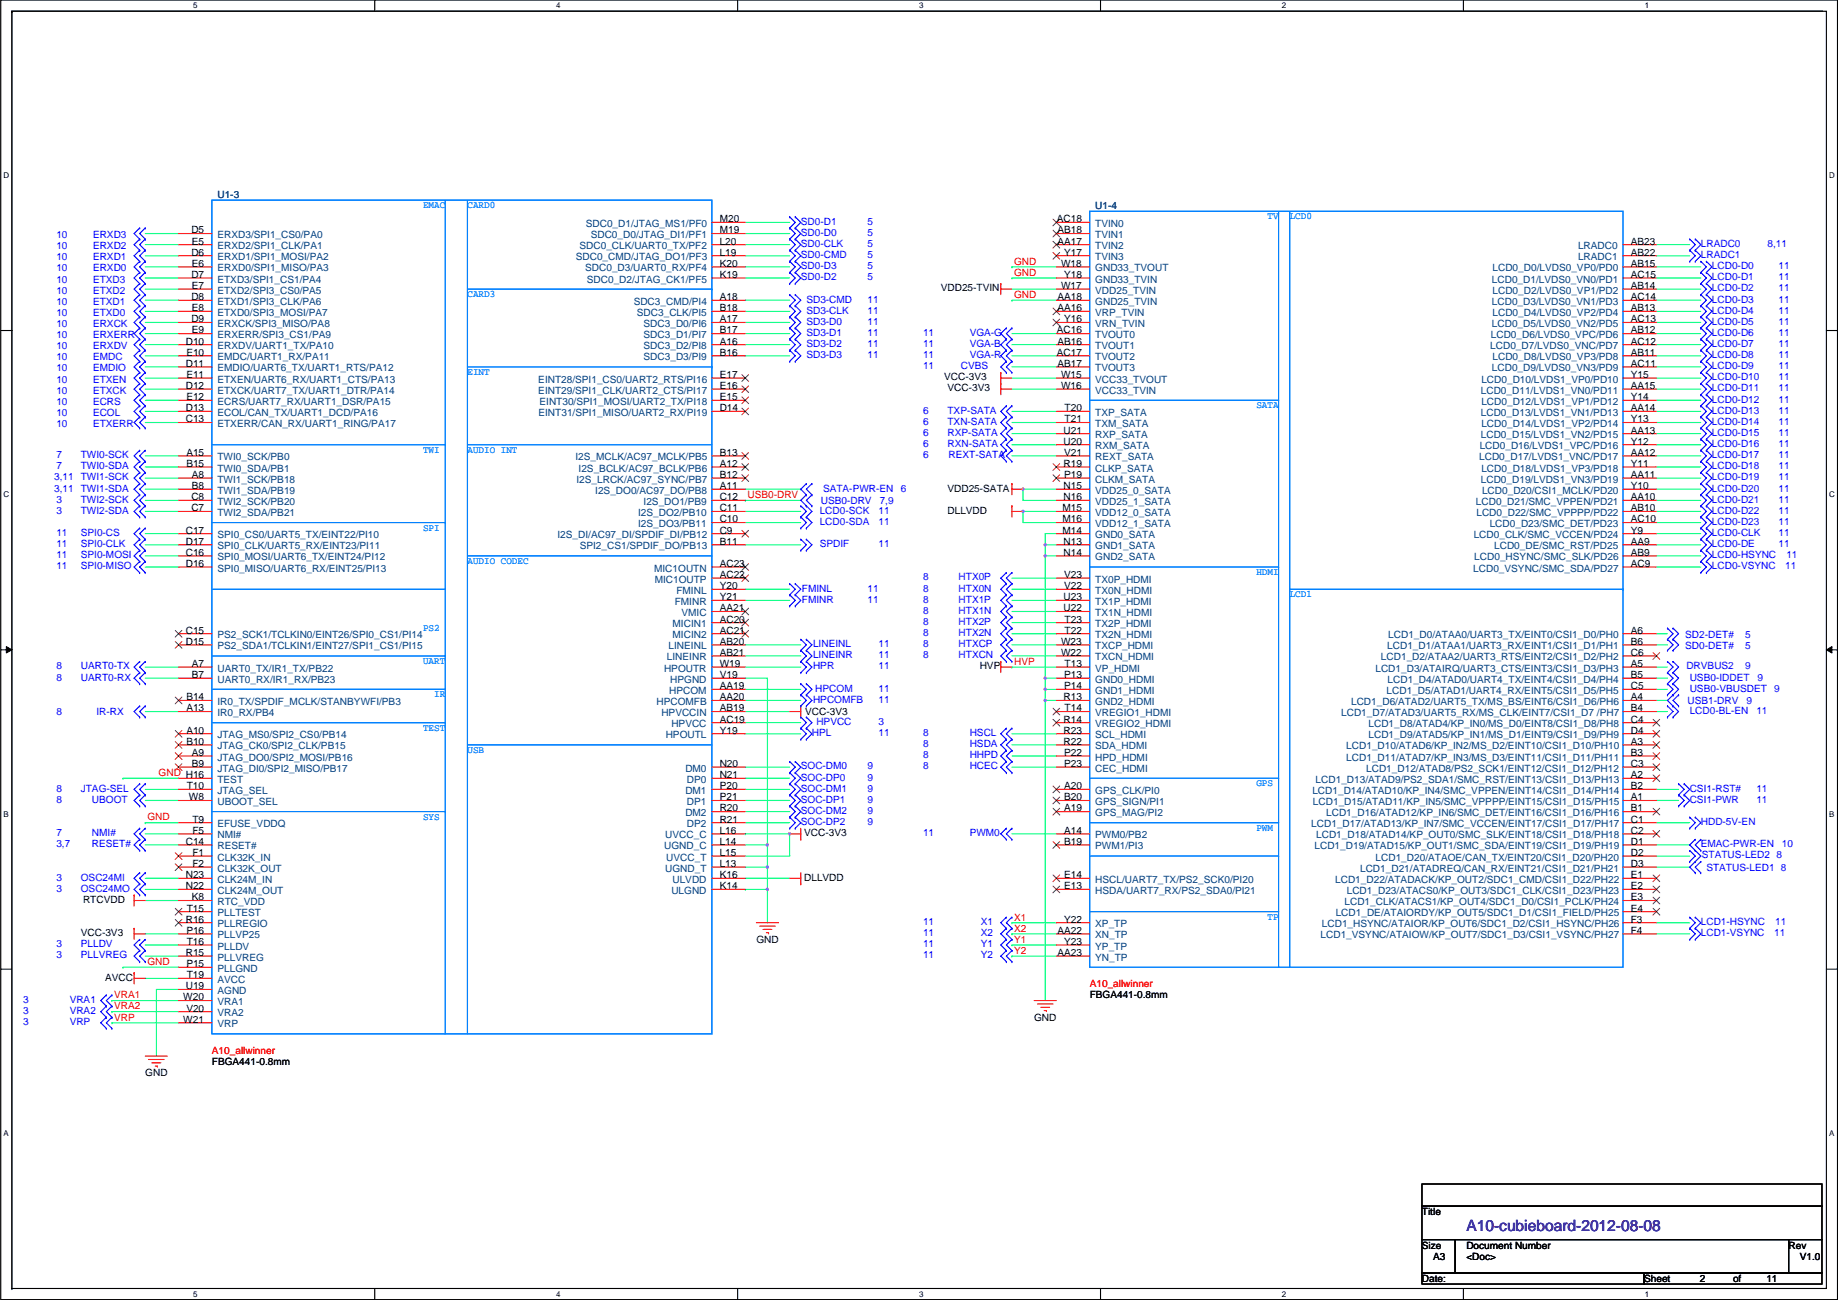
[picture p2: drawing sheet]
<svg xmlns="http://www.w3.org/2000/svg" width="420mm" height="297mm" viewBox="0 0 420 297" stroke-linecap="round" stroke-linejoin="round" font-family="sans-serif">
<defs><g id="words">
<text font-size="3.6" fill="#400080" x="335.2" y="281.3">A10-cubieboard-2012-08-08</text>
<g font-size="2.3" fill="#004080">
<text x="49.7" y="45.3">U1-3</text>
<text x="250.4" y="47.8">U1-4</text>
<text x="133.9" y="51.9">SDC0_D1/JTAG_MS1/PF0</text>
<text x="250.4" y="51.9">TVIN0</text>
<text x="49.7" y="54.4">ERXD3/SPI1_CS0/PA0</text>
<text x="49.7" y="56.9">ERXD2/SPI1_CLK/PA1</text>
<text x="49.7" y="59.5">ERXD1/SPI1_MOSI/PA2</text>
<text x="131.6" y="59.5">SDC0_CMD/JTAG_DO1/PF3</text>
<text x="132.5" y="56.9">SDC0_CLK/UART0_TX/PF2</text>
<text x="135" y="54.4">SDC0_D0/JTAG_DI1/PF1</text>
<text x="250.4" y="54.4">TVIN1</text>
<text x="250.4" y="56.9">TVIN2</text>
<text x="250.4" y="59.5">TVIN3</text>
<text x="360.7" y="56.9">LRADC0</text>
<text x="360.7" y="59.5">LRADC1</text>
<text x="49.7" y="62">ERXD0/SPI1_MISO/PA3</text>
<text x="49.7" y="64.6">ETXD3/SPI1_CS1/PA4</text>
<text x="133.8" y="62">SDC0_D3/UART0_RX/PF4</text>
<text x="134.1" y="64.6">SDC0_D2/JTAG_CK1/PF5</text>
<text x="250.4" y="62">GND33_TVOUT</text>
<text x="250.4" y="64.6">GND33_TVIN</text>
<text x="341" y="64.6">LCD0_D1/LVDS0_VN0/PD1</text>
<text x="341.2" y="62">LCD0_D0/LVDS0_VP0/PD0</text>
<text x="49.7" y="67.1">ETXD2/SPI3_CS0/PA5</text>
<text x="49.7" y="69.6">ETXD1/SPI3_CLK/PA6</text>
<text x="144.9" y="69.6">SDC3_CMD/PI4</text>
<text x="250.4" y="67.1">VDD25_TVIN</text>
<text x="250.4" y="69.6">GND25_TVIN</text>
<text x="341" y="69.6">LCD0_D3/LVDS0_VN1/PD3</text>
<text x="341.2" y="67.1">LCD0_D2/LVDS0_VP1/PD2</text>
<text x="49.7" y="72.2">ETXD0/SPI3_MOSI/PA7</text>
<text x="49.7" y="74.7">ERXCK/SPI3_MISO/PA8</text>
<text x="49.7" y="77.3">ERXERR/SPI3_CS1/PA9</text>
<text x="145.6" y="72.2">SDC3_CLK/PI5</text>
<text x="147.1" y="74.7">SDC3_D0/PI6</text>
<text x="147.1" y="77.3">SDC3_D1/PI7</text>
<text x="250.4" y="72.2">VRP_TVIN</text>
<text x="250.4" y="74.7">VRN_TVIN</text>
<text x="250.4" y="77.3">TVOUT0</text>
<text x="340.8" y="77.3">LCD0_D6/LVDS0_VPC/PD6</text>
<text x="341" y="74.7">LCD0_D5/LVDS0_VN2/PD5</text>
<text x="341.2" y="72.2">LCD0_D4/LVDS0_VP2/PD4</text>
<text x="49.7" y="79.8">ERXDV/UART1_TX/PA10</text>
<text x="49.7" y="82.3">EMDC/UART1_RX/PA11</text>
<text x="147.1" y="79.8">SDC3_D2/PI8</text>
<text x="147.1" y="82.3">SDC3_D3/PI9</text>
<text x="250.4" y="79.8">TVOUT1</text>
<text x="250.4" y="82.3">TVOUT2</text>
<text x="340.7" y="79.8">LCD0_D7/LVDS0_VNC/PD7</text>
<text x="341.2" y="82.3">LCD0_D8/LVDS0_VP3/PD8</text>
<text x="49.7" y="84.9">EMDIO/UART6_TX/UART1_RTS/PA12</text>
<text x="49.7" y="87.4">ETXEN/UART6_RX/UART1_CTS/PA13</text>
<text x="49.7" y="90">ETXCK/UART7_TX/UART1_DTR/PA14</text>
<text x="123.1" y="87.4">EINT28/SPI1_CS0/UART2_RTS/PI16</text>
<text x="123.1" y="90">EINT29/SPI1_CLK/UART2_CTS/PI17</text>
<text x="250.4" y="84.9">TVOUT3</text>
<text x="250.4" y="87.4">VCC33_TVOUT</text>
<text x="250.4" y="90">VCC33_TVIN</text>
<text x="338.5" y="90">LCD0_D11/LVDS1_VN0/PD11</text>
<text x="338.6" y="87.4">LCD0_D10/LVDS1_VP0/PD10</text>
<text x="341" y="84.9">LCD0_D9/LVDS0_VN3/PD9</text>
<text x="49.7" y="92.5">ECRS/UART7_RX/UART1_DSR/PA15</text>
<text x="49.7" y="95">ECOL/CAN_TX/UART1_DCD/PA16</text>
<text x="123.1" y="95">EINT31/SPI1_MISO/UART2_RX/PI19</text>
<text x="123.3" y="92.5">EINT30/SPI1_MOSI/UART2_TX/PI18</text>
<text x="250.4" y="95">TXP_SATA</text>
<text x="338.5" y="95">LCD0_D13/LVDS1_VN1/PD13</text>
<text x="338.6" y="92.5">LCD0_D12/LVDS1_VP1/PD12</text>
<text x="49.7" y="97.6">ETXERR/CAN_RX/UART1_RING/PA17</text>
<text x="250.4" y="97.6">TXM_SATA</text>
<text x="250.4" y="100.1">RXP_SATA</text>
<text x="338.5" y="100.1">LCD0_D15/LVDS1_VN2/PD15</text>
<text x="338.6" y="97.6">LCD0_D14/LVDS1_VP2/PD14</text>
<text x="49.7" y="105.2">TWI0_SCK/PB0</text>
<text x="49.7" y="107.7">TWI0_SDA/PB1</text>
<text x="131.5" y="105.2">I2S_MCLK/AC97_MCLK/PB5</text>
<text x="132.3" y="107.7">I2S_BCLK/AC97_BCLK/PB6</text>
<text x="250.4" y="102.7">RXM_SATA</text>
<text x="250.4" y="105.2">REXT_SATA</text>
<text x="250.4" y="107.7">CLKP_SATA</text>
<text x="338.1" y="105.2">LCD0_D17/LVDS1_VNC/PD17</text>
<text x="338.3" y="102.7">LCD0_D16/LVDS1_VPC/PD16</text>
<text x="338.6" y="107.7">LCD0_D18/LVDS1_VP3/PD18</text>
<text x="49.7" y="110.3">TWI1_SCK/PB18</text>
<text x="49.7" y="112.8">TWI1_SDA/PB19</text>
<text x="131.8" y="110.3">I2S_LRCK/AC97_SYNC/PB7</text>
<text x="136.1" y="112.8">I2S_DO0/AC97_DO/PB8</text>
<text x="250.4" y="110.3">CLKM_SATA</text>
<text x="250.4" y="112.8">VDD25_0_SATA</text>
<text x="338.5" y="110.3">LCD0_D19/LVDS1_VN3/PD19</text>
<text x="338.8" y="112.8">LCD0_D20/CSI1_MCLK/PD20</text>
<text x="49.7" y="115.4">TWI2_SCK/PB20</text>
<text x="49.7" y="117.9">TWI2_SDA/PB21</text>
<text x="145.8" y="117.9">I2S_DO2/PB10</text>
<text x="147.1" y="115.4">I2S_DO1/PB9</text>
<text x="250.4" y="115.4">VDD25_1_SATA</text>
<text x="250.4" y="117.9">VDD12_0_SATA</text>
<text x="337.4" y="115.4">LCD0_D21/SMC_VPPEN/PD21</text>
<text x="337.5" y="117.9">LCD0_D22/SMC_VPPPP/PD22</text>
<text x="49.7" y="123">SPI0_CS0/UART5_TX/EINT22/PI10</text>
<text x="49.7" y="125.5">SPI0_CLK/UART5_RX/EINT23/PI11</text>
<text x="127.4" y="123">I2S_DI/AC97_DI/SPDIF_DI/PB12</text>
<text x="132.5" y="125.5">SPI2_CS1/SPDIF_DO/PB13</text>
<text x="145.8" y="120.4">I2S_DO3/PB11</text>
<text x="250.4" y="120.4">VDD12_1_SATA</text>
<text x="250.4" y="123">GND0_SATA</text>
<text x="250.4" y="125.5">GND1_SATA</text>
<text x="336.9" y="123">LCD0_CLK/SMC_VCCEN/PD24</text>
<text x="340.5" y="120.4">LCD0_D23/SMC_DET/PD23</text>
<text x="341.6" y="125.5">LCD0_DE/SMC_RST/PD25</text>
<text x="49.7" y="128.1">SPI0_MOSI/UART6_TX/EINT24/PI12</text>
<text x="49.7" y="130.6">SPI0_MISO/UART6_RX/EINT25/PI13</text>
<text x="149.5" y="130.6">MIC1OUTN</text>
<text x="250.4" y="128.1">GND2_SATA</text>
<text x="336.8" y="130.6">LCD0_VSYNC/SMC_SDA/PD27</text>
<text x="337" y="128.1">LCD0_HSYNC/SMC_SLK/PD26</text>
<text x="149.7" y="133.1">MIC1OUTP</text>
<text x="154.6" y="135.7">FMINL</text>
<text x="250.4" y="133.1">TX0P_HDMI</text>
<text x="250.4" y="135.7">TX0N_HDMI</text>
<text x="153.7" y="143.3">MICIN1</text>
<text x="154.3" y="138.2">FMINR</text>
<text x="155.8" y="140.8">VMIC</text>
<text x="250.4" y="138.2">TX1P_HDMI</text>
<text x="250.4" y="140.8">TX1N_HDMI</text>
<text x="250.4" y="143.3">TX2P_HDMI</text>
<text x="49.7" y="145.8">PS2_SCK1/TCLKIN0/EINT26/SPI0_CS1/PI14</text>
<text x="49.7" y="148.4">PS2_SDA1/TCLKIN1/EINT27/SPI1_CS1/PI15</text>
<text x="152.8" y="148.4">LINEINL</text>
<text x="153.7" y="145.8">MICIN2</text>
<text x="250.4" y="145.8">TX2N_HDMI</text>
<text x="250.4" y="148.4">TXCP_HDMI</text>
<text x="317.1" y="148.4">LCD1_D1/ATAA1/UART3_RX/EINT1/CSI1_D1/PH1</text>
<text x="317.3" y="145.8">LCD1_D0/ATAA0/UART3_TX/EINT0/CSI1_D0/PH0</text>
<text x="49.7" y="153.5">UART0_TX/IR1_TX/PB22</text>
<text x="49.7" y="156">UART0_RX/IR1_RX/PB23</text>
<text x="151.8" y="153.5">HPOUTR</text>
<text x="152.5" y="150.9">LINEINR</text>
<text x="153.2" y="156">HPGND</text>
<text x="250.4" y="150.9">TXCN_HDMI</text>
<text x="250.4" y="153.5">VP_HDMI</text>
<text x="250.4" y="156">GND0_HDMI</text>
<text x="314.4" y="153.5">LCD1_D3/ATAIRQ/UART3_CTS/EINT3/CSI1_D3/PH3</text>
<text x="315.7" y="150.9">LCD1_D2/ATAA2/UART3_RTS/EINT2/CSI1_D2/PH2</text>
<text x="317.2" y="156">LCD1_D4/ATAD0/UART4_TX/EINT4/CSI1_D4/PH4</text>
<text x="49.7" y="161.1">IR0_TX/SPDIF_MCLK/STANBYWFI/PB3</text>
<text x="150.1" y="161.1">HPCOMFB</text>
<text x="153" y="158.5">HPCOM</text>
<text x="250.4" y="158.5">GND1_HDMI</text>
<text x="250.4" y="161.1">GND2_HDMI</text>
<text x="308.9" y="161.1">LCD1_D6/ATAD2/UART5_TX/MS_BS/EINT6/CSI1_D6/PH6</text>
<text x="317" y="158.5">LCD1_D5/ATAD1/UART4_RX/EINT5/CSI1_D5/PH5</text>
<text x="49.7" y="163.6">IR0_RX/PB4</text>
<text x="151.2" y="163.6">HPVCCIN</text>
<text x="153.5" y="166.2">HPVCC</text>
<text x="250.4" y="163.6">VREGIO1_HDMI</text>
<text x="250.4" y="166.2">VREGIO2_HDMI</text>
<text x="306.6" y="163.6">LCD1_D7/ATAD3/UART5_RX/MS_CLK/EINT7/CSI1_D7 /PH7</text>
<text x="312.8" y="166.2">LCD1_D8/ATAD4/KP_IN0/MS_D0/EINT8/CSI1_D8/PH8</text>
<text x="49.7" y="168.7">JTAG_MS0/SPI2_CS0/PB14</text>
<text x="49.7" y="171.2">JTAG_CK0/SPI2_CLK/PB15</text>
<text x="49.7" y="173.8">JTAG_DO0/SPI2_MOSI/PB16</text>
<text x="152.2" y="168.7">HPOUTL</text>
<text x="250.4" y="168.7">SCL_HDMI</text>
<text x="250.4" y="171.2">SDA_HDMI</text>
<text x="250.4" y="173.8">HPD_HDMI</text>
<text x="307.8" y="171.2">LCD1_D10/ATAD6/KP_IN2/MS_D2/EINT10/CSI1_D10/PH10</text>
<text x="307.8" y="173.8">LCD1_D11/ATAD7/KP_IN3/MS_D3/EINT11/CSI1_D11/PH11</text>
<text x="312.8" y="168.7">LCD1_D9/ATAD5/KP_IN1/MS_D1/EINT9/CSI1_D9/PH9</text>
<text x="49.7" y="176.3">JTAG_DI0/SPI2_MISO/PB17</text>
<text x="49.7" y="178.9">TEST</text>
<text x="156.7" y="176.3">DM0</text>
<text x="157" y="178.9">DP0</text>
<text x="250.4" y="176.3">CEC_HDMI</text>
<text x="300.7" y="178.9">LCD1_D13/ATAD9/PS2_SDA1/SMC_RST/EINT13/CSI1_D13/PH13</text>
<text x="312.3" y="176.3">LCD1_D12/ATAD8/PS2_SCK1/EINT12/CSI1_D12/PH12</text>
<text x="49.7" y="181.4">JTAG_SEL</text>
<text x="49.7" y="183.9">UBOOT_SEL</text>
<text x="156.7" y="181.4">DM1</text>
<text x="157" y="183.9">DP1</text>
<text x="250.4" y="181.4">GPS_CLK/PI0</text>
<text x="250.4" y="183.9">GPS_SIGN/PI1</text>
<text x="300" y="181.4">LCD1_D14/ATAD10/KP_IN4/SMC_VPPEN/EINT14/CSI1_D14/PH14</text>
<text x="300.1" y="183.9">LCD1_D15/ATAD11/KP_IN5/SMC_VPPPP/EINT15/CSI1_D15/PH15</text>
<text x="49.7" y="189">EFUSE_VDDQ</text>
<text x="49.7" y="191.6">NMI#</text>
<text x="152.1" y="191.6">UVCC_C</text>
<text x="156.7" y="186.5">DM2</text>
<text x="157" y="189">DP2</text>
<text x="250.4" y="186.5">GPS_MAG/PI2</text>
<text x="250.4" y="191.6">PWM0/PB2</text>
<text x="299.8" y="189">LCD1_D17/ATAD13/KP_IN7/SMC_VCCEN/EINT17/CSI1_D17/PH17</text>
<text x="300.9" y="191.6">LCD1_D18/ATAD14/KP_OUT0/SMC_SLK/EINT18/CSI1_D18/PH18</text>
<text x="303.2" y="186.5">LCD1_D16/ATAD12/KP_IN6/SMC_DET/EINT16/CSI1_D16/PH16</text>
<text x="49.7" y="194.1">RESET#</text>
<text x="49.7" y="196.6">CLK32K_IN</text>
<text x="151.8" y="194.1">UGND_C</text>
<text x="152.3" y="196.6">UVCC_T</text>
<text x="250.4" y="194.1">PWM1/PI3</text>
<text x="300.5" y="194.1">LCD1_D19/ATAD15/KP_OUT1/SMC_SDA/EINT19/CSI1_D19/PH19</text>
<text x="314.4" y="196.6">LCD1_D20/ATAOE/CAN_TX/EINT20/CSI1_D20/PH20</text>
<text x="49.7" y="199.2">CLK32K_OUT</text>
<text x="49.7" y="201.7">CLK24M_IN</text>
<text x="152.1" y="199.2">UGND_T</text>
<text x="153.7" y="201.7">ULVDD</text>
<text x="250.4" y="201.7">HSCL/UART7_TX/PS2_SCK0/PI20</text>
<text x="305.2" y="201.7">LCD1_D22/ATADACK/KP_OUT2/SDC1_CMD/CSI1_D22/PH22</text>
<text x="310.9" y="199.2">LCD1_D21/ATADREQ/CAN_RX/EINT21/CSI1_D21/PH21</text>
<text x="49.7" y="204.3">CLK24M_OUT</text>
<text x="49.7" y="206.8">RTC_VDD</text>
<text x="49.7" y="209.3">PLLTEST</text>
<text x="153.5" y="204.3">ULGND</text>
<text x="250.4" y="204.3">HSDA/UART7_RX/PS2_SDA0/PI21</text>
<text x="305.3" y="209.3">LCD1_DE/ATAIORDY/KP_OUT5/SDC1_D1/CSI1_FIELD/PH25</text>
<text x="307.3" y="206.8">LCD1_CLK/ATACS1/KP_OUT4/SDC1_D0/CSI1_PCLK/PH24</text>
<text x="307.9" y="204.3">LCD1_D23/ATACS0/KP_OUT3/SDC1_CLK/CSI1_D23/PH23</text>
<text x="49.7" y="211.9">PLLREGIO</text>
<text x="49.7" y="214.4">PLLVP25</text>
<text x="250.4" y="211.9">XP_TP</text>
<text x="250.4" y="214.4">XN_TP</text>
<text x="301.9" y="214.4">LCD1_VSYNC/ATAIOW/KP_OUT7/SDC1_D3/CSI1_VSYNC/PH27</text>
<text x="302.2" y="211.9">LCD1_HSYNC/ATAIOR/KP_OUT6/SDC1_D2/CSI1_HSYNC/PH26</text>
<text x="49.7" y="217">PLLDV</text>
<text x="49.7" y="219.5">PLLVREG</text>
<text x="250.4" y="217">YP_TP</text>
<text x="250.4" y="219.5">YN_TP</text>
<text x="49.7" y="222">PLLGND</text>
<text x="49.7" y="224.6">AVCC</text>
<text x="49.7" y="227.1">AGND</text>
<text x="49.7" y="229.7">VRA1</text>
<text x="49.7" y="232.2">VRA2</text>
<text x="49.7" y="234.7">VRP</text>
</g>
<g font-size="2.3" fill="#0080ff">
<text x="96.7" y="47.6">EMAC</text>
<text x="106.9" y="47.6">CARD0</text>
<text x="289.7" y="50.1">TV</text>
<text x="294.8" y="50.1">LCD0</text>
<text x="106.9" y="67.9">CARD3</text>
<text x="106.9" y="85.7">EINT</text>
<text x="287.2" y="93.3">SATA</text>
<text x="96.7" y="103.4">TWI</text>
<text x="106.9" y="103.4">AUDIO INT</text>
<text x="96.7" y="121.2">SPI</text>
<text x="106.9" y="128.8">AUDIO CODEC</text>
<text x="287.2" y="131.4">HDMI</text>
<text x="294.8" y="136.5">LCD1</text>
<text x="96.7" y="144.1">PS2</text>
<text x="96.7" y="151.7">UART</text>
<text x="99.2" y="159.3">IR</text>
<text x="96.7" y="166.9">TEST</text>
<text x="106.9" y="172">USB</text>
<text x="287.2" y="179.6">GPS</text>
<text x="96.7" y="187.3">SYS</text>
<text x="287.2" y="189.8">PWM</text>
<text x="289.7" y="210.1">TP</text>
</g>
<g font-size="2.3">
<text x="43.7" y="53.3">D5</text>
<text x="164.5" y="50.8">M20</text>
<text x="164.5" y="53.3">M19</text>
<text x="241.6" y="50.8">AC18</text>
<text x="241.7" y="53.3">AB18</text>
<text x="43.7" y="58.4">D6</text>
<text x="43.9" y="55.9">E5</text>
<text x="164.5" y="58.4">L19</text>
<text x="164.5" y="55.9">L20</text>
<text x="241.7" y="55.9">AA17</text>
<text x="243.3" y="58.4">Y17</text>
<text x="372.8" y="55.9">AB23</text>
<text x="372.8" y="58.4">AB22</text>
<text x="43.7" y="63.5">D7</text>
<text x="43.9" y="61">E6</text>
<text x="164.5" y="61">K20</text>
<text x="164.5" y="63.5">K19</text>
<text x="242.6" y="61">W18</text>
<text x="243.3" y="63.5">Y18</text>
<text x="372.8" y="61">AB15</text>
<text x="372.8" y="63.5">AC15</text>
<text x="43.7" y="68.6">D8</text>
<text x="43.9" y="66">E7</text>
<text x="43.9" y="71.1">E8</text>
<text x="164.5" y="71.1">B18</text>
<text x="164.5" y="68.6">A18</text>
<text x="215.1" y="66.6">VDD25-TVIN</text>
<text x="241.7" y="68.6">AA18</text>
<text x="241.7" y="71.1">AA16</text>
<text x="242.6" y="66">W17</text>
<text x="372.8" y="66">AB14</text>
<text x="372.8" y="71.1">AB13</text>
<text x="372.8" y="68.6">AC14</text>
<text x="43.7" y="73.7">D9</text>
<text x="43.9" y="76.2">E9</text>
<text x="164.5" y="73.7">A17</text>
<text x="164.5" y="76.2">B17</text>
<text x="241.6" y="76.2">AC16</text>
<text x="243.3" y="73.7">Y16</text>
<text x="372.8" y="73.7">AC13</text>
<text x="372.8" y="76.2">AB12</text>
<text x="42.5" y="78.7">D10</text>
<text x="42.5" y="83.8">D11</text>
<text x="42.6" y="81.3">E10</text>
<text x="164.5" y="78.7">A16</text>
<text x="164.5" y="81.3">B16</text>
<text x="241.6" y="81.3">AC17</text>
<text x="241.7" y="78.7">AB16</text>
<text x="241.7" y="83.8">AB17</text>
<text x="372.8" y="78.7">AC12</text>
<text x="372.8" y="81.3">AB11</text>
<text x="372.8" y="83.8">AC11</text>
<text x="42.5" y="88.9">D12</text>
<text x="42.6" y="86.4">E11</text>
<text x="164.5" y="86.4">E17</text>
<text x="164.5" y="88.9">E16</text>
<text x="215.8" y="86.9">VCC-3V3</text>
<text x="216.6" y="89.5">VCC-3V3</text>
<text x="242.6" y="86.4">W15</text>
<text x="242.6" y="88.9">W16</text>
<text x="372.8" y="88.9">AA15</text>
<text x="372.8" y="86.4">Y15</text>
<text x="42.5" y="94">D13</text>
<text x="42.6" y="91.4">E12</text>
<text x="164.5" y="94">D14</text>
<text x="164.5" y="91.4">E15</text>
<text x="243.4" y="94">T20</text>
<text x="372.8" y="94">AA14</text>
<text x="372.8" y="91.4">Y14</text>
<text x="42.5" y="96.5">C13</text>
<text x="243.1" y="99.1">U21</text>
<text x="243.1" y="101.6">U20</text>
<text x="243.4" y="96.5">T21</text>
<text x="372.8" y="99.1">AA13</text>
<text x="372.8" y="101.6">Y12</text>
<text x="372.8" y="96.5">Y13</text>
<text x="42.6" y="104.1">A15</text>
<text x="42.6" y="106.7">B15</text>
<text x="164.5" y="106.7">A12</text>
<text x="164.5" y="104.1">B13</text>
<text x="243.1" y="106.7">R19</text>
<text x="243.3" y="104.1">V21</text>
<text x="372.8" y="106.7">Y11</text>
<text x="372.8" y="104.1">AA12</text>
<text x="43.9" y="109.2">A8</text>
<text x="43.9" y="111.8">B8</text>
<text x="164.5" y="109.2">B12</text>
<text x="164.5" y="111.8">A11</text>
<text x="216.6" y="112.3">VDD25-SATA</text>
<text x="243.1" y="111.8">N15</text>
<text x="243.3" y="109.2">P19</text>
<text x="372.8" y="109.2">AA11</text>
<text x="372.8" y="111.8">Y10</text>
<text x="43.7" y="114.3">C8</text>
<text x="43.7" y="116.8">C7</text>
<text x="164.5" y="116.8">C11</text>
<text x="164.5" y="119.4">C10</text>
<text x="164.5" y="114.3">C12</text>
<text x="216.6" y="117.4">DLLVDD</text>
<text x="242.9" y="116.8">M15</text>
<text x="242.9" y="119.4">M16</text>
<text x="243.1" y="114.3">N16</text>
<text x="372.8" y="116.8">AB10</text>
<text x="372.8" y="114.3">AA10</text>
<text x="372.8" y="119.4">AC10</text>
<text x="42.5" y="121.9">C17</text>
<text x="42.5" y="124.5">D17</text>
<text x="164.5" y="121.9">C9</text>
<text x="164.5" y="124.5">B11</text>
<text x="242.9" y="121.9">M14</text>
<text x="243.1" y="124.5">N13</text>
<text x="372.8" y="121.9">Y9</text>
<text x="372.8" y="124.5">AA9</text>
<text x="42.5" y="127">C16</text>
<text x="42.5" y="129.5">D16</text>
<text x="164.5" y="129.5">AC23</text>
<text x="243.1" y="127">N14</text>
<text x="372.8" y="129.5">AC9</text>
<text x="372.8" y="127">AB9</text>
<text x="164.5" y="132.1">AC22</text>
<text x="164.5" y="137.2">Y21</text>
<text x="164.5" y="134.6">Y20</text>
<text x="243.1" y="137.2">U23</text>
<text x="243.3" y="132.1">V23</text>
<text x="243.3" y="134.6">V22</text>
<text x="164.5" y="142.2">AC20</text>
<text x="164.5" y="139.7">AA21</text>
<text x="243.1" y="139.7">U22</text>
<text x="243.4" y="142.2">T23</text>
<text x="42.5" y="144.8">C15</text>
<text x="42.5" y="147.3">D15</text>
<text x="164.5" y="147.3">AB20</text>
<text x="164.5" y="144.8">AC21</text>
<text x="164.5" y="149.9">AB21</text>
<text x="242.6" y="147.3">W23</text>
<text x="242.6" y="149.9">W22</text>
<text x="243.4" y="144.8">T22</text>
<text x="372.8" y="144.8">A6</text>
<text x="372.8" y="149.9">C6</text>
<text x="372.8" y="147.3">B6</text>
<text x="43.9" y="152.4">A7</text>
<text x="43.9" y="154.9">B7</text>
<text x="164.5" y="152.4">W19</text>
<text x="164.5" y="154.9">V19</text>
<text x="224" y="153">HVP</text>
<text x="243.3" y="154.9">P13</text>
<text x="243.4" y="152.4">T13</text>
<text x="372.8" y="152.4">A5</text>
<text x="372.8" y="154.9">B5</text>
<text x="42.6" y="160">B14</text>
<text x="164.5" y="160">AA20</text>
<text x="164.5" y="157.5">AA19</text>
<text x="243.1" y="160">R13</text>
<text x="243.3" y="157.5">P14</text>
<text x="372.8" y="160">A4</text>
<text x="372.8" y="157.5">C5</text>
<text x="42.6" y="162.6">A13</text>
<text x="42.6" y="167.6">A10</text>
<text x="164.5" y="162.6">AB19</text>
<text x="164.5" y="167.6">Y19</text>
<text x="164.5" y="165.1">AC19</text>
<text x="184.1" y="163.4">VCC-3V3</text>
<text x="243.1" y="165.1">R14</text>
<text x="243.1" y="167.6">R23</text>
<text x="243.4" y="162.6">T14</text>
<text x="372.8" y="162.6">B4</text>
<text x="372.8" y="165.1">C4</text>
<text x="372.8" y="167.6">D4</text>
<text x="42.6" y="170.2">B10</text>
<text x="43.9" y="172.7">A9</text>
<text x="243.1" y="170.2">R22</text>
<text x="243.3" y="172.7">P22</text>
<text x="372.8" y="170.2">A3</text>
<text x="372.8" y="172.7">B3</text>
<text x="43.9" y="175.3">B9</text>
<text x="164.5" y="175.3">N20</text>
<text x="164.5" y="177.8">N21</text>
<text x="243.3" y="175.3">P23</text>
<text x="372.8" y="175.3">C3</text>
<text x="372.8" y="177.8">A2</text>
<text x="42.7" y="180.3">T10</text>
<text x="43.2" y="182.9">W8</text>
<text x="164.5" y="180.3">P20</text>
<text x="164.5" y="185.4">R20</text>
<text x="164.5" y="182.9">P21</text>
<text x="243.3" y="180.3">A20</text>
<text x="243.3" y="182.9">B20</text>
<text x="243.3" y="185.4">A19</text>
<text x="372.8" y="180.3">B2</text>
<text x="372.8" y="182.9">A1</text>
<text x="372.8" y="185.4">B1</text>
<text x="44" y="188">T9</text>
<text x="44" y="190.5">F5</text>
<text x="164.5" y="188">R21</text>
<text x="164.5" y="190.5">L16</text>
<text x="183.8" y="191.1">VCC-3V3</text>
<text x="243.3" y="190.5">A14</text>
<text x="372.8" y="190.5">C2</text>
<text x="372.8" y="188">C1</text>
<text x="42.5" y="193">C14</text>
<text x="44" y="195.6">F1</text>
<text x="164.5" y="193">L14</text>
<text x="164.5" y="195.6">L15</text>
<text x="243.3" y="193">B19</text>
<text x="372.8" y="193">D1</text>
<text x="372.8" y="195.6">D2</text>
<text x="42.5" y="200.7">N23</text>
<text x="42.5" y="203.2">N22</text>
<text x="44" y="198.1">F2</text>
<text x="164.5" y="200.7">K16</text>
<text x="164.5" y="198.1">L13</text>
<text x="164.5" y="203.2">K14</text>
<text x="183.8" y="201.2">DLLVDD</text>
<text x="243.3" y="200.7">E14</text>
<text x="243.3" y="203.2">E13</text>
<text x="372.8" y="198.1">D3</text>
<text x="372.8" y="200.7">E1</text>
<text x="372.8" y="203.2">E2</text>
<text x="19" y="206.3">RTCVDD</text>
<text x="42.7" y="208.3">T15</text>
<text x="43.9" y="205.7">K8</text>
<text x="372.8" y="208.3">E4</text>
<text x="372.8" y="205.7">E3</text>
<text x="18.5" y="213.9">VCC-3V3</text>
<text x="42.5" y="210.8">R16</text>
<text x="42.6" y="213.4">P16</text>
<text x="42.7" y="215.9">T16</text>
<text x="172.9" y="215.4">GND</text>
<text x="241.7" y="213.4">AA22</text>
<text x="243.3" y="210.8">Y22</text>
<text x="243.3" y="215.9">Y23</text>
<text x="372.8" y="210.8">F3</text>
<text x="372.8" y="213.4">F4</text>
<text x="42.5" y="218.4">R15</text>
<text x="42.6" y="221">P15</text>
<text x="241.7" y="218.4">AA23</text>
<text x="24.1" y="224.1">AVCC</text>
<text x="42.5" y="226.1">U19</text>
<text x="42.7" y="223.5">T19</text>
<text x="41.9" y="228.6">W20</text>
<text x="41.9" y="233.7">W21</text>
<text x="42.6" y="231.1">V20</text>
<text x="236.4" y="233.2">GND</text>
<text x="249.1" y="228.1">FBGA441-0.8mm</text>
<text x="33.2" y="245.9">GND</text>
<text x="48.4" y="243.4">FBGA441-0.8mm</text>
<text x="325" y="277.7">Title</text>
<text x="325" y="285.3">Size</text>
<text x="327.6" y="287.8">A3</text>
<text x="335.2" y="285.3">Document Number</text>
<text x="335.2" y="287.8">&lt;Doc&gt;</text>
<text x="408.9" y="285.3">Rev</text>
<text x="411.4" y="287.8">V1.0</text>
<text x="325" y="292.9">Date:</text>
<text x="375.8" y="292.9">Sheet</text>
<text x="388.5" y="292.9">2</text>
<text x="396.2" y="292.9">of</text>
<text x="403.8" y="292.9">11</text>
</g>
<g font-size="2.3" fill="#00f">
<text x="183.1" y="51.4">SD0-D1</text>
<text x="183.1" y="53.9">SD0-D0</text>
<text x="198.3" y="51.4">5</text>
<text x="198.3" y="53.9">5</text>
<text x="12.9" y="54.4">10</text>
<text x="12.9" y="56.9">10</text>
<text x="12.9" y="59.5">10</text>
<text x="21.3" y="54.4">ERXD3</text>
<text x="21.3" y="56.9">ERXD2</text>
<text x="21.3" y="59.5">ERXD1</text>
<text x="183.1" y="56.4">SD0-CLK</text>
<text x="183.1" y="59">SD0-CMD</text>
<text x="198.3" y="56.4">5</text>
<text x="198.3" y="59">5</text>
<text x="388.8" y="56.4">LRADC0</text>
<text x="388.8" y="59">LRADC1</text>
<text x="404" y="56.4">8,11</text>
<text x="12.9" y="62">10</text>
<text x="12.9" y="64.6">10</text>
<text x="21.3" y="62">ERXD0</text>
<text x="21.3" y="64.6">ETXD3</text>
<text x="183.1" y="61.5">SD0-D3</text>
<text x="183.1" y="64.1">SD0-D2</text>
<text x="198.3" y="61.5">5</text>
<text x="198.3" y="64.1">5</text>
<text x="391.3" y="61.5">LCD0-D0</text>
<text x="391.3" y="64.1">LCD0-D1</text>
<text x="406.6" y="61.5">11</text>
<text x="406.6" y="64.1">11</text>
<text x="12.9" y="67.1">10</text>
<text x="12.9" y="69.6">10</text>
<text x="21.3" y="67.1">ETXD2</text>
<text x="21.3" y="69.6">ETXD1</text>
<text x="184.3" y="69.1">SD3-CMD</text>
<text x="184.3" y="71.7">SD3-CLK</text>
<text x="198.3" y="69.1">11</text>
<text x="198.3" y="71.7">11</text>
<text x="391.3" y="66.6">LCD0-D2</text>
<text x="391.3" y="69.1">LCD0-D3</text>
<text x="391.3" y="71.7">LCD0-D4</text>
<text x="406.6" y="66.6">11</text>
<text x="406.6" y="69.1">11</text>
<text x="406.6" y="71.7">11</text>
<text x="12.9" y="72.2">10</text>
<text x="12.9" y="74.7">10</text>
<text x="12.9" y="77.3">10</text>
<text x="21.3" y="72.2">ETXD0</text>
<text x="21.3" y="74.7">ERXCK</text>
<text x="21.3" y="77.3">ERXERR</text>
<text x="184.3" y="76.8">SD3-D1</text>
<text x="184.3" y="74.2">SD3-D0</text>
<text x="198.3" y="76.8">11</text>
<text x="198.3" y="74.2">11</text>
<text x="211" y="76.8">11</text>
<text x="221.7" y="76.8">VGA-G</text>
<text x="391.3" y="74.2">LCD0-D5</text>
<text x="391.3" y="76.8">LCD0-D6</text>
<text x="406.6" y="74.2">11</text>
<text x="406.6" y="76.8">11</text>
<text x="12.9" y="79.8">10</text>
<text x="12.9" y="82.3">10</text>
<text x="21.3" y="79.8">ERXDV</text>
<text x="21.3" y="82.3">EMDC</text>
<text x="184.3" y="79.3">SD3-D2</text>
<text x="184.3" y="81.8">SD3-D3</text>
<text x="198.3" y="79.3">11</text>
<text x="198.3" y="81.8">11</text>
<text x="211" y="79.3">11</text>
<text x="211" y="81.8">11</text>
<text x="221.7" y="79.3">VGA-B</text>
<text x="221.7" y="81.8">VGA-R</text>
<text x="391.3" y="79.3">LCD0-D7</text>
<text x="391.3" y="81.8">LCD0-D8</text>
<text x="406.6" y="79.3">11</text>
<text x="406.6" y="81.8">11</text>
<text x="12.9" y="84.9">10</text>
<text x="12.9" y="87.4">10</text>
<text x="12.9" y="90">10</text>
<text x="21.3" y="84.9">EMDIO</text>
<text x="21.3" y="87.4">ETXEN</text>
<text x="21.3" y="90">ETXCK</text>
<text x="211" y="84.4">11</text>
<text x="219.6" y="84.4">CVBS</text>
<text x="391.3" y="84.4">LCD0-D9</text>
<text x="391.3" y="86.9">LCD0-D10</text>
<text x="391.3" y="89.5">LCD0-D11</text>
<text x="406.6" y="86.9">11</text>
<text x="406.6" y="89.5">11</text>
<text x="406.6" y="84.4">11</text>
<text x="12.9" y="92.5">10</text>
<text x="12.9" y="95">10</text>
<text x="21.3" y="92.5">ECRS</text>
<text x="21.3" y="95">ECOL</text>
<text x="211" y="94.5">6</text>
<text x="216.6" y="94.5">TXP-SATA</text>
<text x="391.3" y="92">LCD0-D12</text>
<text x="391.3" y="94.5">LCD0-D13</text>
<text x="406.6" y="92">11</text>
<text x="406.6" y="94.5">11</text>
<text x="12.9" y="97.6">10</text>
<text x="21.3" y="97.6">ETXERR</text>
<text x="211" y="97.1">6</text>
<text x="211" y="99.6">6</text>
<text x="216.6" y="97.1">TXN-SATA</text>
<text x="216.6" y="99.6">RXP-SATA</text>
<text x="391.3" y="97.1">LCD0-D14</text>
<text x="391.3" y="99.6">LCD0-D15</text>
<text x="406.6" y="97.1">11</text>
<text x="406.6" y="99.6">11</text>
<text x="12.9" y="104.7">7</text>
<text x="12.9" y="107.2">7</text>
<text x="18.5" y="104.7">TWI0-SCK</text>
<text x="18.5" y="107.2">TWI0-SDA</text>
<text x="211" y="102.2">6</text>
<text x="211" y="104.7">6</text>
<text x="216.6" y="102.2">RXN-SATA</text>
<text x="216.8" y="104.7">REXT-SATA</text>
<text x="391.3" y="102.2">LCD0-D16</text>
<text x="391.3" y="104.7">LCD0-D17</text>
<text x="391.3" y="107.2">LCD0-D18</text>
<text x="406.6" y="102.2">11</text>
<text x="406.6" y="104.7">11</text>
<text x="406.6" y="107.2">11</text>
<text x="12.4" y="109.8">3,11</text>
<text x="12.4" y="112.3">3,11</text>
<text x="18.5" y="109.8">TWI1-SCK</text>
<text x="18.5" y="112.3">TWI1-SDA</text>
<text x="188.1" y="112.3">SATA-PWR-EN</text>
<text x="205.9" y="112.3">6</text>
<text x="391.3" y="109.8">LCD0-D19</text>
<text x="391.3" y="112.3">LCD0-D20</text>
<text x="406.6" y="109.8">11</text>
<text x="406.6" y="112.3">11</text>
<text x="12.9" y="114.9">3</text>
<text x="12.9" y="117.4">3</text>
<text x="18.5" y="114.9">TWI2-SCK</text>
<text x="18.5" y="117.4">TWI2-SDA</text>
<text x="187.4" y="117.4">LCD0-SCK</text>
<text x="187.4" y="119.9">LCD0-SDA</text>
<text x="187.6" y="115.1">USB0-DRV</text>
<text x="200.8" y="117.4">11</text>
<text x="200.8" y="119.9">11</text>
<text x="201.1" y="115.1">7,9</text>
<text x="391.3" y="114.9">LCD0-D21</text>
<text x="391.3" y="117.4">LCD0-D22</text>
<text x="391.3" y="119.9">LCD0-D23</text>
<text x="406.6" y="114.9">11</text>
<text x="406.6" y="117.4">11</text>
<text x="406.6" y="119.9">11</text>
<text x="12.9" y="122.5">11</text>
<text x="12.9" y="125">11</text>
<text x="18.5" y="122.5">SPI0-CS</text>
<text x="18.5" y="125">SPI0-CLK</text>
<text x="187.4" y="125">SPDIF</text>
<text x="200.8" y="125">11</text>
<text x="391.3" y="122.5">LCD0-CLK</text>
<text x="391.3" y="125">LCD0-DE</text>
<text x="406.6" y="122.5">11</text>
<text x="406.6" y="125">11</text>
<text x="12.9" y="127.6">11</text>
<text x="12.9" y="130.1">11</text>
<text x="18.5" y="127.6">SPI0-MOSI</text>
<text x="18.5" y="130.1">SPI0-MISO</text>
<text x="391.3" y="127.6">LCD0-HSYNC</text>
<text x="391.3" y="130.1">LCD0-VSYNC</text>
<text x="408.1" y="130.1">11</text>
<text x="408.4" y="127.6">11</text>
<text x="183.3" y="135.2">FMINL</text>
<text x="183.3" y="137.7">FMINR</text>
<text x="198.3" y="135.2">11</text>
<text x="198.3" y="137.7">11</text>
<text x="211" y="132.6">8</text>
<text x="211" y="135.2">8</text>
<text x="211" y="137.7">8</text>
<text x="219.1" y="132.6">HTX0P</text>
<text x="219.1" y="135.2">HTX0N</text>
<text x="219.1" y="137.7">HTX1P</text>
<text x="211" y="140.3">8</text>
<text x="211" y="142.8">8</text>
<text x="219.1" y="140.3">HTX1N</text>
<text x="219.1" y="142.8">HTX2P</text>
<text x="185.9" y="147.9">LINEINL</text>
<text x="200.8" y="147.9">11</text>
<text x="211" y="145.3">8</text>
<text x="211" y="147.9">8</text>
<text x="219.1" y="145.3">HTX2N</text>
<text x="219.1" y="147.9">HTXCP</text>
<text x="385.2" y="148.4">SD0-DET#</text>
<text x="385.2" y="145.8">SD2-DET#</text>
<text x="399" y="148.4">5</text>
<text x="399" y="145.8">5</text>
<text x="12.9" y="153">8</text>
<text x="12.9" y="155.5">8</text>
<text x="18.5" y="153">UART0-TX</text>
<text x="18.5" y="155.5">UART0-RX</text>
<text x="185.9" y="153">HPR</text>
<text x="185.9" y="150.4">LINEINR</text>
<text x="200.8" y="153">11</text>
<text x="200.8" y="150.4">11</text>
<text x="211" y="150.4">8</text>
<text x="219.1" y="150.4">HTXCN</text>
<text x="385.5" y="153">DRVBUS2</text>
<text x="386.3" y="155.5">USB0-IDDET</text>
<text x="399" y="153">9</text>
<text x="401.8" y="155.5">9</text>
<text x="185.9" y="160.6">HPCOMFB</text>
<text x="186.4" y="158">HPCOM</text>
<text x="200.8" y="158">11</text>
<text x="200.8" y="160.6">11</text>
<text x="385.8" y="160.8">USB1-DRV</text>
<text x="386.3" y="158">USB0-VBUSDET</text>
<text x="399.2" y="160.8">9</text>
<text x="405.6" y="158">9</text>
<text x="12.9" y="163.4">8</text>
<text x="22" y="163.4">IR-RX</text>
<text x="186.6" y="165.7">HPVCC</text>
<text x="200.8" y="165.7">3</text>
<text x="386.3" y="163.1">LCD0-BL-EN</text>
<text x="401.5" y="163.1">11</text>
<text x="185.6" y="168.2">HPL</text>
<text x="200.8" y="168.2">11</text>
<text x="211" y="168.2">8</text>
<text x="211" y="170.7">8</text>
<text x="211" y="173.3">8</text>
<text x="221.7" y="168.2">HSCL</text>
<text x="221.7" y="170.7">HSDA</text>
<text x="221.7" y="173.3">HHPD</text>
<text x="183.1" y="175.8">SOC-DM0</text>
<text x="183.1" y="178.4">SOC-DP0</text>
<text x="198.3" y="175.8">9</text>
<text x="198.3" y="178.4">9</text>
<text x="211" y="175.8">8</text>
<text x="221.7" y="175.8">HCEC</text>
<text x="12.9" y="180.9">8</text>
<text x="12.9" y="183.4">8</text>
<text x="18.5" y="180.9">JTAG-SEL</text>
<text x="21" y="183.4">UBOOT</text>
<text x="183.1" y="180.9">SOC-DM1</text>
<text x="183.1" y="183.4">SOC-DP1</text>
<text x="183.1" y="186">SOC-DM2</text>
<text x="198.3" y="180.9">9</text>
<text x="198.3" y="183.4">9</text>
<text x="198.3" y="186">9</text>
<text x="386.3" y="183.4">CSI1-PWR</text>
<text x="386.3" y="180.9">CSI1-RST#</text>
<text x="401.5" y="180.9">11</text>
<text x="401.5" y="183.4">11</text>
<text x="12.9" y="191.1">7</text>
<text x="21" y="191.1">NMI#</text>
<text x="183.1" y="188.5">SOC-DP2</text>
<text x="198.3" y="188.5">9</text>
<text x="211" y="191.1">11</text>
<text x="221.7" y="191.1">PWM0</text>
<text x="388.8" y="188.5">HDD-5V-EN</text>
<text x="12.9" y="193.6">3,7</text>
<text x="21" y="193.6">RESET#</text>
<text x="388.8" y="193.6">EMAC-PWR-EN</text>
<text x="389.1" y="196.1">STATUS-LED2 8</text>
<text x="407.3" y="193.6">10</text>
<text x="12.9" y="201.2">3</text>
<text x="12.9" y="203.8">3</text>
<text x="18.5" y="201.2">OSC24MI</text>
<text x="18.5" y="203.8">OSC24MO</text>
<text x="390.1" y="198.9">STATUS-LED1 8</text>
<text x="211" y="211.4">11</text>
<text x="211" y="213.9">11</text>
<text x="224.2" y="211.4">X1</text>
<text x="224.2" y="213.9">X2</text>
<text x="388.8" y="211.4">LCD1-HSYNC</text>
<text x="388.8" y="213.9">LCD1-VSYNC</text>
<text x="405.6" y="213.9">11</text>
<text x="405.8" y="211.4">11</text>
<text x="12.9" y="216.5">3</text>
<text x="12.9" y="219">3</text>
<text x="18.5" y="216.5">PLLDV</text>
<text x="18.5" y="219">PLLVREG</text>
<text x="211" y="216.5">11</text>
<text x="211" y="219">11</text>
<text x="224.2" y="216.5">Y1</text>
<text x="224.2" y="219">Y2</text>
<text x="5.3" y="229.2">3</text>
<text x="5.3" y="231.7">3</text>
<text x="15.9" y="229.2">VRA1</text>
<text x="15.9" y="231.7">VRA2</text>
<text x="5.3" y="234.2">3</text>
<text x="15.9" y="234.2">VRP</text>
</g>
<g font-size="2.3" fill="#f00">
<text x="231.8" y="60.5">GND</text>
<text x="231.8" y="63">GND</text>
<text x="231.8" y="68.1">GND</text>
<text x="170.9" y="113.8">USB0-DRV</text>
<text x="231.8" y="151.9">HVP</text>
<text x="36.2" y="177.3">GND H16</text>
<text x="33.7" y="187.5">GND</text>
<text x="231.8" y="212.9">X2</text>
<text x="231.8" y="210.3">X1</text>
<text x="231.8" y="215.4">Y1</text>
<text x="33.7" y="220.5">GND</text>
<text x="231.8" y="218">Y2</text>
<text x="249.1" y="225.6">A10_allwinner</text>
<text x="26.1" y="228.1">VRA1</text>
<text x="26.1" y="230.7">VRA2</text>
<text x="26.1" y="233.2">VRP</text>
<text x="48.4" y="240.8">A10_allwinner</text>
</g>
<g font-size="1.8">
<text x="44.2" y="1.9">5</text>
<text x="127.1" y="1.9">4</text>
<text x="210.1" y="1.9">3</text>
<text x="293" y="1.9">2</text>
<text x="376" y="1.9">1</text>
<text x=".8" y="40.7">D</text>
<text x="418.1" y="40.7">D</text>
<text x=".8" y="113.6">C</text>
<text x="418.1" y="113.6">C</text>
<text x=".8" y="186.6">B</text>
<text x="418.1" y="186.6">B</text>
<text x=".8" y="259.5">A</text>
<text x="418.1" y="259.5">A</text>
<text x="44.2" y="296.3">5</text>
<text x="127.1" y="296.3">4</text>
<text x="210.1" y="296.3">3</text>
<text x="293" y="296.3">2</text>
<text x="376" y="296.3">1</text>
</g>
</g></defs>
<path d="M.2 0h419.8v296.9h-419.8zM2.7 2.6h414.8v291.8h-414.8z" fill="none" stroke="#000" stroke-width=".25"/>
<g fill="#fff">
<path d="M44.2 .3h1v2h-1z"/>
<path d="M44.2 294.7h1v2h-1z"/>
</g>
<path d="M85.7 0v2.6M85.7 294.4v2.5" fill="none" stroke="#000" stroke-width=".25"/>
<g fill="#fff">
<path d="M127.1 .3h1v2h-1z"/>
<path d="M127.1 294.7h1v2h-1z"/>
</g>
<path d="M168.6 0v2.6M168.6 294.4v2.5" fill="none" stroke="#000" stroke-width=".25"/>
<g fill="#fff">
<path d="M210.1 .3h1v2h-1z"/>
<path d="M210.1 294.7h1v2h-1z"/>
</g>
<path d="M251.6 0v2.6M251.6 294.4v2.5" fill="none" stroke="#000" stroke-width=".25"/>
<g fill="#fff">
<path d="M293 .3h1v2h-1z"/>
<path d="M293 294.7h1v2h-1z"/>
</g>
<path d="M334.5 0v2.6M334.5 294.4v2.5" fill="none" stroke="#000" stroke-width=".25"/>
<g fill="#fff">
<path d="M376 .3h1v2h-1z"/>
<path d="M376 294.7h1v2h-1z"/>
<path d="M.8 39h1.3v2.1h-1.3z"/>
<path d="M418.1 39h1.3v2.1h-1.3z"/>
<path d="M.8 112h1.3v2h-1.3z"/>
<path d="M418.1 112h1.3v2h-1.3z"/>
</g>
<path d="M.2 75.5h2.5M417.5 75.5h2.5" fill="none" stroke="#000" stroke-width=".25"/>
<g fill="#fff">
<path d="M.8 185h1.2v2h-1.2z"/>
<path d="M418.1 185h1.2v2h-1.2z"/>
</g>
<path d="M.2 148.5h2.5M417.5 148.5h2.5" fill="none" stroke="#000" stroke-width=".25"/>
<path d="M1.4 147.7l1.3 .8-1.3 .7zM417.5 148.5l1.3-.8v1.5z" fill="#000" stroke="#000" stroke-width=".23"/>
<g fill="#fff">
<path d="M.8 257.9h1.2v2h-1.2z"/>
<path d="M418.1 257.9h1.2v2h-1.2z"/>
</g>
<path d="M2.7 2.6v292.1M2.7 2.6h.1M2.7 2.6h414M.2 221.4h2.5M417.5 221.4h2.5M325 270.5h91.5v5.1h-91.5zM325 275.6h91.5v7.6h-91.5zM325 290.9h50.8v2.5h-50.8zM325 283.2h7.7v7.7h-7.7zM332.7 283.2h76.2v7.7h-76.2zM375.8 290.9h40.7v2.5h-40.7zM408.9 283.2h7.6v7.7h-7.6z" fill="none" stroke="#000" stroke-width=".25"/>
<g fill="none" stroke="#00ff80" stroke-width=".25">
<path d="M33.2 53.4h7.6M33.2 55.9h7.6M33.2 58.4h7.6M170.4 50.8h10.1M170.4 53.4h10.1M170.4 55.9h10.1M170.4 58.4h10.1M378.6 55.9h7.7M378.6 58.4h7.7M33.2 78.8h7.6M33.2 71.1h7.6M33.2 61h7.6"/>
<path d="M33.2 63.5h7.6M33.2 73.7h7.6M33.2 66.1h7.6M33.2 76.2h7.6M33.2 68.6h7.6M170.4 61h10.1M170.4 63.5h10.1M170.4 68.6h10.1M170.4 71.1h10.1M170.4 76.2h10.1M170.4 78.8h10.1M170.4 73.7h10.1"/>
<path d="M231.3 61h.1M231.3 68.6h.1M231.3 63.5h.1M231.3 66.1h10.2M231.3 76.2h10.2M231.3 78.8h10.2M231.3 61h10.2M231.3 68.6h10.2M231.3 63.5h10.2M378.6 73.7h10.2M378.6 76.2h10.2M378.6 78.8h10.2"/>
<path d="M378.6 61h10.2M378.6 63.5h10.2M378.6 66.1h10.2M378.6 68.6h10.2M378.6 71.1h10.2M33.2 81.3h7.6M33.2 83.8h7.6M33.2 86.4h7.6M33.2 88.9h7.6M33.2 91.5h7.6M33.2 94h7.6M33.2 96.5h7.6"/>
<path d="M170.4 81.3h10.1M231.3 86.4h10.2M231.3 88.9h10.2M231.3 94h10.2M231.3 96.5h10.2M231.3 99.1h10.2M231.3 81.3h10.2M231.3 83.8h10.2M378.6 81.3h10.2M378.6 83.8h10.2M378.6 86.4h10.2M378.6 88.9h10.2"/>
<path d="M378.6 91.5h10.2M378.6 94h10.2M378.6 96.5h10.2M378.6 99.1h10.2M33.2 109.2h7.6M33.2 111.8h7.6M33.2 114.3h7.6M33.2 116.9h7.6M33.2 106.7h7.6M33.2 104.2h7.6M170.4 114.3h.1M170.4 116.9h12.7"/>
<path d="M170.4 119.4h12.7M170.4 111.8h12.7M170.4 114.3h12.7M183.1 111.8h.1M231.3 104.2h10.2M231.3 101.6h10.2M233.9 111.8h.1M233.9 111.8v2.5h7.6M233.9 116.9v2.5h7.6M233.9 116.9h.1M233.9 111.8h7.6M233.9 116.9h7.6"/>
<path d="M378.6 109.2h10.2M378.6 111.8h10.2M378.6 114.3h10.2M378.6 116.9h10.2M378.6 119.4h10.2M378.6 101.6h10.2M378.6 104.2h10.2M378.6 106.7h10.2M33.2 127h7.6M33.2 129.6h7.6M33.2 121.9h7.6M33.2 124.5h7.6"/>
<path d="M170.4 137.2h10.1M170.4 134.6h10.1M170.4 124.5h12.7M231.3 134.6h10.2M231.3 132.1h10.2M231.3 137.2h10.2M231.3 139.7h10.2M238.9 124.5v2.5h2.6M238.9 124.5h.1M238.9 127v28h2.6M238.9 127h.1M241.5 121.9h-2.6v2.6h2.6"/>
<path d="M378.6 121.9h10.2M378.6 124.5h10.2M378.6 127h10.2M378.6 129.6h10.2M33.2 152.4h7.6M33.2 155h7.6M170.4 155h5v38.1M170.4 152.4h12.7M170.4 147.3h12.7M170.4 149.9h12.7M170.4 157.5h12.7M231.3 144.8h10.2"/>
<path d="M231.3 147.3h10.2M231.3 149.9h10.2M231.3 152.4h.1M231.3 142.3h10.2M231.3 152.4h10.2M238.9 155v2.5h2.6M238.9 155h.1M238.9 157.5v2.5h2.6M238.9 157.5h.1M378.6 147.3h2.6M378.6 152.4h2.6M378.6 155h2.6"/>
<path d="M378.6 157.5h2.6M378.6 144.8h2.6M28.1 177.8h.1M28.1 177.8h12.7M33.2 162.6h7.6M170.4 162.6h10.1M170.4 175.3h10.1M170.4 177.8h10.1M170.4 167.7h12.7M170.4 165.1h12.7M170.4 160h12.7M231.3 172.7h10.2"/>
<path d="M231.3 167.7h10.2M231.3 175.3h10.2M231.3 170.2h10.2M238.9 160h.1M238.9 160v68.6M378.6 160h2.6M378.6 162.6h2.6M33.2 193.1h7.6M33.2 180.4h7.6M33.2 188h.1M33.2 190.5h7.6M33.2 182.9h7.6"/>
<path d="M33.2 188h7.6M170.4 193.1h5M170.4 190.5h10.1v5.1h-10.1M170.4 180.4h10.1M170.4 182.9h10.1M170.4 190.5h.1M170.4 185.4h10.1M170.4 188h10.1M170.4 198.1h5M175.4 198.1h.1M175.4 193.1h.1M175.4 193.1v10.1"/>
<path d="M231.3 190.5h10.2M378.6 195.6h7.7M378.6 198.1h7.7M378.6 188h7.7M378.6 193.1h7.7M378.6 180.4h5.1M378.6 182.9h5.1M33.2 200.7h7.6M33.2 203.2h7.6M33.2 205.8h7.6M33.2 213.4h7.6M33.2 218.5h7.6"/>
<path d="M33.2 215.9h7.6M170.4 200.7h10.1M170.4 203.2h5v7.6M170.4 203.2h.1M231.3 213.4h.1M231.3 210.8h.1M231.3 215.9h.1M231.3 218.5h.1M231.3 213.4h10.2M231.3 210.8h10.2M231.3 215.9h10.2M231.3 218.5h10.2"/>
<path d="M378.6 210.8h7.7M378.6 213.4h7.7M25.6 228.6h.1M25.6 231.2h.1M25.6 233.7h.1M25.6 228.6h15.2M25.6 231.2h15.2M25.6 233.7h15.2M28.1 221h.1M28.1 221h12.7M33.2 223.5h7.6M40.8 226.1h-5.1v15.2"/>
</g>
<g fill="#f0f" stroke="#f0f" stroke-width=".25">
<circle cx="175.4" cy="198.1" r=".24"/>
<circle cx="175.4" cy="193" r=".24"/>
<circle cx="180.5" cy="190.5" r=".24"/>
<circle cx="175.4" cy="203.2" r=".24"/>
<circle cx="238.9" cy="160" r=".24"/>
<circle cx="233.9" cy="111.8" r=".24"/>
<circle cx="233.9" cy="116.8" r=".24"/>
<circle cx="238.9" cy="124.5" r=".24"/>
<circle cx="238.9" cy="127" r=".24"/>
<circle cx="238.9" cy="154.9" r=".24"/>
<circle cx="238.9" cy="157.5" r=".24"/>
</g>
<g fill="none" stroke="#f00" stroke-width=".25">
<path d="M40.8 53.4h7.6M40.8 55.9h7.6M40.8 58.4h7.6M162.7 50.8h7.7M162.7 53.4h7.7M162.7 55.9h7.7M162.7 58.4h7.7M241.5 50.8h7.6M241.5 53.4h7.6M241.5 55.9h7.6M241.5 58.4h7.6M371 55.9h7.6"/>
<path d="M371 58.4h7.6M40.8 61h7.6M40.8 63.5h7.6M40.8 66.1h7.6M40.8 68.6h7.6M40.8 71.1h7.6M40.8 73.7h7.6M40.8 76.2h7.6M40.8 78.8h7.6M162.7 61h7.7M162.7 63.5h7.7M162.7 68.6h7.7"/>
<path d="M162.7 71.1h7.7M162.7 73.7h7.7M162.7 76.2h7.7M162.7 78.8h7.7M228.8 66.1h2.5M228.8 64.8h.1M228.8 64.8v2.5M241.5 61h7.6M241.5 63.5h7.6M241.5 66.1h7.6M241.5 68.6h7.6M241.5 71.1h7.6"/>
<path d="M241.5 73.7h7.6M241.5 76.2h7.6M241.5 78.8h7.6M371 61h7.6M371 63.5h7.6M371 66.1h7.6M371 68.6h7.6M371 71.1h7.6M371 73.7h7.6M371 76.2h7.6M371 78.8h7.6M40.8 81.3h7.6"/>
<path d="M40.8 83.8h7.6M40.8 86.4h7.6M40.8 88.9h7.6M40.8 94h7.6M40.8 96.5h7.6M40.8 91.5h7.6M162.7 81.3h7.7M162.7 86.4h7.7M162.7 88.9h7.7M162.7 94h7.7M162.7 91.5h7.7M228.8 86.4h2.5"/>
<path d="M228.8 85.1h.1M228.8 88.9h2.5M228.8 87.7h.1M228.8 85.1v5.1M241.5 81.3h7.6M241.5 83.8h7.6M241.5 86.4h7.6M241.5 88.9h7.6M241.5 94h7.6M241.5 96.5h7.6M241.5 99.1h7.6M371 81.3h7.6"/>
<path d="M371 83.8h7.6M371 86.4h7.6M371 88.9h7.6M371 94h7.6M371 96.5h7.6M371 99.1h7.6M371 91.5h7.6M40.8 104.2h7.6M40.8 106.7h7.6M40.8 109.2h7.6M40.8 111.8h7.6M40.8 114.3h7.6"/>
<path d="M40.8 116.9h7.6M162.7 104.2h7.7M162.7 106.7h7.7M162.7 109.2h7.7M162.7 111.8h7.7M162.7 114.3h7.7M162.7 116.9h7.7M162.7 119.4h7.7M231.3 111.8h2.6M231.3 110.5h.1M231.3 116.9h2.6M231.3 115.6h.1"/>
<path d="M231.3 110.5v2.6M231.3 115.6v2.5M241.5 101.6h7.6M241.5 104.2h7.6M241.5 106.7h7.6M241.5 109.2h7.6M241.5 111.8h7.6M241.5 114.3h7.6M241.5 116.9h7.6M241.5 119.4h7.6M371 101.6h7.6M371 104.2h7.6"/>
<path d="M371 106.7h7.6M371 109.2h7.6M371 111.8h7.6M371 114.3h7.6M371 116.9h7.6M371 119.4h7.6M40.8 121.9h7.6M40.8 124.5h7.6M40.8 127h7.6M40.8 129.6h7.6M162.7 121.9h7.7M162.7 124.5h7.7"/>
<path d="M162.7 132.1h7.7M162.7 134.6h7.7M162.7 137.2h7.7M162.7 139.7h7.7M162.7 129.6h7.7M241.5 121.9h7.6M241.5 124.5h7.6M241.5 127h7.6M241.5 132.1h7.6M241.5 134.6h7.6M241.5 137.2h7.6M241.5 139.7h7.6"/>
<path d="M371 121.9h7.6M371 124.5h7.6M371 127h7.6M371 129.6h7.6M40.8 144.8h7.6M40.8 147.3h7.6M40.8 152.4h7.6M40.8 155h7.6M162.7 142.3h7.7M162.7 144.8h7.7M162.7 147.3h7.7M162.7 149.9h7.7"/>
<path d="M162.7 152.4h7.7M162.7 155h7.7M162.7 157.5h7.7M228.8 152.4h2.5M228.8 151.2h.1M228.8 151.2v2.5M241.5 142.3h7.6M241.5 144.8h7.6M241.5 147.3h7.6M241.5 149.9h7.6M241.5 152.4h7.6M241.5 155h7.6"/>
<path d="M241.5 157.5h7.6M371 144.8h7.6M371 147.3h7.6M371 149.9h7.6M371 152.4h7.6M371 155h7.6M371 157.5h7.6M40.8 160h7.6M40.8 162.6h7.6M40.8 167.7h7.6M40.8 170.2h7.6M40.8 172.7h7.6"/>
<path d="M40.8 175.3h7.6M40.8 177.8h7.6M162.7 160h7.7M162.7 162.6h7.7M162.7 165.1h7.7M162.7 167.7h7.7M162.7 175.3h7.7M162.7 177.8h7.7M180.5 162.6h2.6M183.1 163.9h.1M183.1 161.3v2.6M241.5 160h7.6"/>
<path d="M241.5 162.6h7.6M241.5 165.1h7.6M241.5 167.7h7.6M241.5 170.2h7.6M241.5 172.7h7.6M241.5 175.3h7.6M371 160h7.6M371 162.6h7.6M371 165.1h7.6M371 167.7h7.6M371 170.2h7.6M371 172.7h7.6"/>
<path d="M371 175.3h7.6M371 177.8h7.6M40.8 180.4h7.6M40.8 182.9h7.6M40.8 190.5h7.6M40.8 193.1h7.6M40.8 188h7.6M40.8 195.6h7.6M40.8 198.1h7.6M162.7 180.4h7.7M162.7 182.9h7.7M162.7 185.4h7.7"/>
<path d="M162.7 190.5h7.7M162.7 193.1h7.7M162.7 188h7.7M162.7 195.6h7.7M162.7 198.1h7.7M180.5 190.5h2.6M183.1 191.8h.1M183.1 189.3v2.5M183.1 199.4v2.6M241.5 180.4h7.6M241.5 182.9h7.6M241.5 185.4h7.6"/>
<path d="M241.5 190.5h7.6M241.5 193.1h7.6M371 180.4h7.6M371 182.9h7.6M371 185.4h7.6M371 190.5h7.6M371 193.1h7.6M371 188h7.6M371 195.6h7.6M371 198.1h7.6M30.7 213.4h2.5M30.7 212.1h.1"/>
<path d="M30.7 205.8h2.5M30.7 204.5h.1M30.7 204.5v2.5M30.7 212.1v2.6M40.8 200.7h7.6M40.8 203.2h7.6M40.8 210.8h7.6M40.8 213.4h7.6M40.8 215.9h7.6M40.8 218.5h7.6M40.8 205.8h7.6M40.8 208.3h7.6"/>
<path d="M162.7 200.7h7.7M162.7 203.2h7.7M172.9 210.8h5.1M173.7 211.6h3.5M174.4 212.4h2.1M175.2 213.1h.5M175.7 213.1h.1M180.5 200.7h2.6M183.1 202h.1M241.5 200.7h7.6M241.5 203.2h7.6M241.5 210.8h7.6"/>
<path d="M241.5 213.4h7.6M241.5 215.9h7.6M241.5 218.5h7.6M371 200.7h7.6M371 203.2h7.6M371 210.8h7.6M371 213.4h7.6M371 205.8h7.6M371 208.3h7.6M30.7 223.5h2.5M30.7 222.3h.1M30.7 222.3v2.5"/>
<path d="M40.8 221h7.6M40.8 223.5h7.6M40.8 226.1h7.6M40.8 228.6h7.6M40.8 231.2h7.6M40.8 233.7h7.6M236.4 228.6h5.1M237.2 229.4h3.5M237.9 230.1h2.1M238.7 230.9h.5M239.2 230.9h.1M33.2 241.3h5.1"/>
<path d="M34 242.1h3.5M34.7 242.8h2.1M35.5 243.6h.5M36 243.6h.1"/>
</g>
<g fill="none" stroke="#00f" stroke-width=".25">
<path d="M31.9 52.1h.1M31.9 54.6h.1M31.9 57.2h.1M31.9 59.7h.1M31.9 52.1l-1.2 1.3 1.2 1.2M31.9 54.6l-1.2 1.3 1.2 1.3M31.9 57.2l-1.2 1.2 1.2 1.3M31.9 59.7l-1.2 1.3 1.2 1.3M33.2 52.1h.1M33.2 54.6h.1M33.2 57.2h.1M33.2 59.7h.1"/>
<path d="M33.2 52.1l-1.3 1.3 1.3 1.2M33.2 54.6l-1.3 1.3 1.3 1.3M33.2 57.2l-1.3 1.2 1.3 1.3M33.2 59.7l-1.3 1.3 1.3 1.3M180.5 52.1h.1M180.5 49.6h.1M180.5 54.6h.1M180.5 57.2h.1M180.5 59.7h.1M180.5 49.6l1.3 1.2-1.3 1.3M180.5 52.1l1.3 1.3-1.3 1.2M180.5 54.6l1.3 1.3-1.3 1.3"/>
<path d="M180.5 57.2l1.3 1.2-1.3 1.3M180.5 59.7l1.3 1.3-1.3 1.3M181.8 52.1h.1M181.8 49.6h.1M181.8 54.6h.1M181.8 57.2h.1M181.8 59.7h.1M181.8 49.6l1.3 1.2-1.3 1.3M181.8 52.1l1.3 1.3-1.3 1.2M181.8 54.6l1.3 1.3-1.3 1.3M181.8 57.2l1.3 1.2-1.3 1.3M181.8 59.7l1.3 1.3-1.3 1.3"/>
<path d="M386.3 57.2h.1M386.3 54.6h.1M386.3 59.7h.1M386.3 54.6l1.2 1.3-1.2 1.3M386.3 57.2l1.2 1.2-1.2 1.3M387.5 57.2h.1M387.5 54.6h.1M387.5 59.7h.1M387.5 54.6l1.3 1.3-1.3 1.3M387.5 57.2l1.3 1.2-1.3 1.3M388.8 59.7h.1M388.8 59.7l1.3 1.3-1.3 1.3"/>
<path d="M390.1 59.7h.1M390.1 59.7l1.2 1.3-1.2 1.3M31.9 77.5h.1M31.9 69.9h.1M31.9 72.4h.1M31.9 62.3h.1M31.9 64.8h.1M31.9 75h.1M31.9 67.3h.1M31.9 77.5l-1.2 1.3 1.2 1.2M31.9 69.9l-1.2 1.2 1.2 1.3M31.9 62.3l-1.2 1.2 1.2 1.3"/>
<path d="M31.9 72.4l-1.2 1.3 1.2 1.3M31.9 64.8l-1.2 1.3 1.2 1.2M31.9 75l-1.2 1.2 1.2 1.3M31.9 67.3l-1.2 1.3 1.2 1.3M33.2 77.5h.1M33.2 69.9h.1M33.2 72.4h.1M33.2 62.3h.1M33.2 64.8h.1M33.2 75h.1M33.2 67.3h.1M33.2 77.5l-1.3 1.3 1.3 1.2"/>
<path d="M33.2 69.9l-1.3 1.2 1.3 1.3M33.2 62.3l-1.3 1.2 1.3 1.3M33.2 72.4l-1.3 1.3 1.3 1.3M33.2 64.8l-1.3 1.3 1.3 1.2M33.2 75l-1.3 1.2 1.3 1.3M33.2 67.3l-1.3 1.3 1.3 1.3M180.5 62.3h.1M180.5 64.8h.1M180.5 69.9h.1M180.5 67.3h.1M180.5 72.4h.1M180.5 77.5h.1"/>
<path d="M180.5 75h.1M180.5 62.3l1.3 1.2-1.3 1.3M180.5 67.3l1.3 1.3-1.3 1.3M180.5 69.9l1.3 1.2-1.3 1.3M180.5 75l1.3 1.2-1.3 1.3M180.5 77.5l1.3 1.3-1.3 1.2M180.5 72.4l1.3 1.3-1.3 1.3M181.8 62.3h.1M181.8 64.8h.1M181.8 69.9h.1M181.8 67.3h.1M181.8 72.4h.1"/>
<path d="M181.8 77.5h.1M181.8 75h.1M181.8 62.3l1.3 1.2-1.3 1.3M181.8 67.3l1.3 1.3-1.3 1.3M181.8 69.9l1.3 1.2-1.3 1.3M181.8 75l1.3 1.2-1.3 1.3M181.8 77.5l1.3 1.3-1.3 1.2M181.8 72.4l1.3 1.3-1.3 1.3M230 75h.1M230 77.5h.1M230 75l-1.2 1.2 1.2 1.3M230 77.5l-1.2 1.3 1.2 1.2"/>
<path d="M231.3 75h.1M231.3 77.5h.1M231.3 75l-1.3 1.2 1.3 1.3M231.3 77.5l-1.3 1.3 1.3 1.2M388.8 62.3h.1M388.8 64.8h.1M388.8 67.3h.1M388.8 69.9h.1M388.8 72.4h.1M388.8 75h.1M388.8 77.5h.1M388.8 62.3l1.3 1.2-1.3 1.3"/>
<path d="M388.8 64.8l1.3 1.3-1.3 1.2M388.8 67.3l1.3 1.3-1.3 1.3M388.8 69.9l1.3 1.2-1.3 1.3M388.8 72.4l1.3 1.3-1.3 1.3M388.8 75l1.3 1.2-1.3 1.3M388.8 77.5l1.3 1.3-1.3 1.2M390.1 62.3h.1M390.1 64.8h.1M390.1 67.3h.1M390.1 69.9h.1M390.1 72.4h.1M390.1 75h.1"/>
<path d="M390.1 77.5h.1M390.1 62.3l1.2 1.2-1.2 1.3M390.1 64.8l1.2 1.3-1.2 1.2M390.1 67.3l1.2 1.3-1.2 1.3M390.1 69.9l1.2 1.2-1.2 1.3M390.1 72.4l1.2 1.3-1.2 1.3M390.1 75l1.2 1.2-1.2 1.3M390.1 77.5l1.2 1.3-1.2 1.2M31.9 80h.1M31.9 82.6h.1M31.9 85.1h.1M31.9 87.7h.1"/>
<path d="M31.9 90.2h.1M31.9 92.7h.1M31.9 95.3h.1M31.9 97.8h.1M31.9 80l-1.2 1.3 1.2 1.3M31.9 82.6l-1.2 1.2 1.2 1.3M31.9 85.1l-1.2 1.3 1.2 1.3M31.9 87.7l-1.2 1.2 1.2 1.3M31.9 90.2l-1.2 1.3 1.2 1.2M31.9 92.7l-1.2 1.3 1.2 1.3M31.9 95.3l-1.2 1.2 1.2 1.3M33.2 80h.1"/>
<path d="M33.2 82.6h.1M33.2 85.1h.1M33.2 87.7h.1M33.2 90.2h.1M33.2 92.7h.1M33.2 95.3h.1M33.2 97.8h.1M33.2 80l-1.3 1.3 1.3 1.3M33.2 82.6l-1.3 1.2 1.3 1.3M33.2 85.1l-1.3 1.3 1.3 1.3M33.2 87.7l-1.3 1.2 1.3 1.3M33.2 90.2l-1.3 1.3 1.3 1.2"/>
<path d="M33.2 92.7l-1.3 1.3 1.3 1.3M33.2 95.3l-1.3 1.2 1.3 1.3M180.5 80h.1M180.5 82.6h.1M180.5 80l1.3 1.3-1.3 1.3M181.8 80h.1M181.8 82.6h.1M181.8 80l1.3 1.3-1.3 1.3M230 92.7h.1M230 95.3h.1M230 97.8h.1M230 80h.1"/>
<path d="M230 82.6h.1M230 85.1h.1M230 92.7l-1.2 1.3 1.2 1.3M230 95.3l-1.2 1.2 1.2 1.3M230 97.8l-1.2 1.3 1.2 1.3M230 80l-1.2 1.3 1.2 1.3M230 82.6l-1.2 1.2 1.2 1.3M231.3 92.7h.1M231.3 95.3h.1M231.3 97.8h.1M231.3 80h.1M231.3 82.6h.1"/>
<path d="M231.3 85.1h.1M231.3 92.7l-1.3 1.3 1.3 1.3M231.3 95.3l-1.3 1.2 1.3 1.3M231.3 97.8l-1.3 1.3 1.3 1.3M231.3 80l-1.3 1.3 1.3 1.3M231.3 82.6l-1.3 1.2 1.3 1.3M388.8 80h.1M388.8 82.6h.1M388.8 85.1h.1M388.8 87.7h.1M388.8 90.2h.1M388.8 92.7h.1"/>
<path d="M388.8 95.3h.1M388.8 97.8h.1M388.8 80l1.3 1.3-1.3 1.3M388.8 82.6l1.3 1.2-1.3 1.3M388.8 85.1l1.3 1.3-1.3 1.3M388.8 87.7l1.3 1.2-1.3 1.3M388.8 90.2l1.3 1.3-1.3 1.2M388.8 92.7l1.3 1.3-1.3 1.3M388.8 95.3l1.3 1.2-1.3 1.3M388.8 97.8l1.3 1.3-1.3 1.3M390.1 80h.1M390.1 82.6h.1"/>
<path d="M390.1 85.1h.1M390.1 87.7h.1M390.1 90.2h.1M390.1 92.7h.1M390.1 95.3h.1M390.1 97.8h.1M390.1 80l1.2 1.3-1.2 1.3M390.1 82.6l1.2 1.2-1.2 1.3M390.1 85.1l1.2 1.3-1.2 1.3M390.1 87.7l1.2 1.2-1.2 1.3M390.1 90.2l1.2 1.3-1.2 1.2M390.1 92.7l1.2 1.3-1.2 1.3"/>
<path d="M390.1 95.3l1.2 1.2-1.2 1.3M390.1 97.8l1.2 1.3-1.2 1.3M31.9 108h.1M31.9 110.5h.1M31.9 113.1h.1M31.9 115.6h.1M31.9 118.1h.1M31.9 102.9h.1M31.9 105.4h.1M31.9 108l-1.2 1.2 1.2 1.3M31.9 110.5l-1.2 1.3 1.2 1.3M31.9 113.1l-1.2 1.2 1.2 1.3"/>
<path d="M31.9 115.6l-1.2 1.3 1.2 1.2M31.9 102.9l-1.2 1.3 1.2 1.2M31.9 105.4l-1.2 1.3 1.2 1.3M33.2 108h.1M33.2 110.5h.1M33.2 113.1h.1M33.2 115.6h.1M33.2 118.1h.1M33.2 102.9h.1M33.2 105.4h.1M33.2 108l-1.3 1.2 1.3 1.3M33.2 110.5l-1.3 1.3 1.3 1.3"/>
<path d="M33.2 113.1l-1.3 1.2 1.3 1.3M33.2 115.6l-1.3 1.3 1.3 1.2M33.2 102.9l-1.3 1.3 1.3 1.2M33.2 105.4l-1.3 1.3 1.3 1.3M183.1 115.6h.1M183.1 118.1h.1M183.1 115.6l1.2 1.3-1.2 1.2M183.1 118.1l1.2 1.3-1.2 1.3M184.3 113.1h.1M184.3 115.6h.1M184.3 118.1h.1M184.3 110.5h.1"/>
<path d="M184.3 113.1l-1.2 1.2 2.5 2.6-1.3 1.2M184.3 118.1l1.3 1.3-1.3 1.3M184.3 110.5l-1.2 1.3 1.2 1.3M185.6 115.6h.1M185.6 113.1h.1M185.6 110.5h.1M185.6 113.1l-1.3 1.2 1.3 1.3M185.6 110.5l-1.3 1.3 1.3 1.3M230 105.4h.1M230 102.9h.1M230 100.4h.1M230 102.9l-1.2 1.3 1.2 1.2"/>
<path d="M230 100.4l-1.2 1.2 1.2 1.3M231.3 105.4h.1M231.3 102.9h.1M231.3 100.4h.1M231.3 102.9l-1.3 1.3 1.3 1.2M231.3 100.4l-1.3 1.2 1.3 1.3M388.8 102.9h.1M388.8 100.4h.1M388.8 105.4h.1M388.8 108h.1M388.8 110.5h.1M388.8 113.1h.1"/>
<path d="M388.8 115.6h.1M388.8 118.1h.1M388.8 100.4l1.3 1.2-1.3 1.3M388.8 102.9l1.3 1.3-1.3 1.2M388.8 105.4l1.3 1.3-1.3 1.3M388.8 108l1.3 1.2-1.3 1.3M388.8 110.5l1.3 1.3-1.3 1.3M388.8 113.1l1.3 1.2-1.3 1.3M388.8 115.6l1.3 1.3-1.3 1.2M388.8 118.1l1.3 1.3-1.3 1.3M390.1 102.9h.1M390.1 100.4h.1"/>
<path d="M390.1 105.4h.1M390.1 108h.1M390.1 110.5h.1M390.1 113.1h.1M390.1 115.6h.1M390.1 118.1h.1M390.1 100.4l1.2 1.2-1.2 1.3M390.1 102.9l1.2 1.3-1.2 1.2M390.1 105.4l1.2 1.3-1.2 1.3M390.1 108l1.2 1.2-1.2 1.3M390.1 110.5l1.2 1.3-1.2 1.3M390.1 113.1l1.2 1.2-1.2 1.3"/>
<path d="M390.1 115.6l1.2 1.3-1.2 1.2M390.1 118.1l1.2 1.3-1.2 1.3M31.9 125.8h.1M31.9 128.3h.1M31.9 130.8h.1M31.9 120.7h.1M31.9 123.2h.1M31.9 125.8l-1.2 1.2 1.2 1.3M31.9 128.3l-1.2 1.3 1.2 1.2M31.9 120.7l-1.2 1.2 1.2 1.3M31.9 123.2l-1.2 1.3 1.2 1.3M33.2 125.8h.1"/>
<path d="M33.2 128.3h.1M33.2 130.8h.1M33.2 120.7h.1M33.2 123.2h.1M33.2 125.8l-1.3 1.2 1.3 1.3M33.2 128.3l-1.3 1.3 1.3 1.2M33.2 120.7l-1.3 1.2 1.3 1.3M33.2 123.2l-1.3 1.3 1.3 1.3M180.5 135.9h.1M180.5 133.4h.1M180.5 138.5h.1M180.5 133.4l1.3 1.2-1.3 1.3"/>
<path d="M180.5 135.9l1.3 1.3-1.3 1.3M181.8 135.9h.1M181.8 133.4h.1M181.8 138.5h.1M181.8 133.4l1.3 1.2-1.3 1.3M181.8 135.9l1.3 1.3-1.3 1.3M183.1 120.7h.1M183.1 123.2h.1M183.1 125.8h.1M183.1 123.2l1.2 1.3-1.2 1.3M184.3 120.7h.1M184.3 123.2h.1"/>
<path d="M184.3 125.8h.1M184.3 123.2l1.3 1.3-1.3 1.3M230 130.8h.1M230 133.4h.1M230 135.9h.1M230 138.5h.1M230 130.8l-1.2 1.3 1.2 1.3M230 133.4l-1.2 1.2 1.2 1.3M230 135.9l-1.2 1.3 1.2 1.3M230 138.5l-1.2 1.2 1.2 1.3M231.3 130.8h.1M231.3 133.4h.1"/>
<path d="M231.3 135.9h.1M231.3 138.5h.1M231.3 130.8l-1.3 1.3 1.3 1.3M231.3 133.4l-1.3 1.2 1.3 1.3M231.3 135.9l-1.3 1.3 1.3 1.3M231.3 138.5l-1.3 1.2 1.3 1.3M388.8 123.2h.1M388.8 120.7h.1M388.8 125.8h.1M388.8 128.3h.1M388.8 130.8h.1M388.8 120.7l1.3 1.2-1.3 1.3"/>
<path d="M388.8 123.2l1.3 1.3-1.3 1.3M388.8 125.8l1.3 1.2-1.3 1.3M388.8 128.3l1.3 1.3-1.3 1.2M390.1 123.2h.1M390.1 120.7h.1M390.1 125.8h.1M390.1 128.3h.1M390.1 130.8h.1M390.1 120.7l1.2 1.2-1.2 1.3M390.1 123.2l1.2 1.3-1.2 1.3M390.1 125.8l1.2 1.2-1.2 1.3M390.1 128.3l1.2 1.3-1.2 1.2"/>
<path d="M31.9 151.2h.1M31.9 153.7h.1M31.9 156.2h.1M31.9 151.2l-1.2 1.2 1.2 1.3M31.9 153.7l-1.2 1.3 1.2 1.2M33.2 151.2h.1M33.2 153.7h.1M33.2 156.2h.1M33.2 151.2l-1.3 1.2 1.3 1.3M33.2 153.7l-1.3 1.3 1.3 1.2M183.1 153.7h.1M183.1 151.2h.1"/>
<path d="M183.1 148.6h.1M183.1 146.1h.1M183.1 158.8h.1M183.1 156.2h.1M183.1 146.1l1.2 1.2-1.2 1.3M183.1 151.2l1.2 1.2-1.2 1.3M183.1 148.6l1.2 1.3-1.2 1.3M183.1 156.2l1.2 1.3-1.2 1.3M183.1 158.8l1.2 1.2-1.2 1.3M184.3 153.7h.1M184.3 151.2h.1M184.3 148.6h.1"/>
<path d="M184.3 146.1h.1M184.3 158.8h.1M184.3 156.2h.1M184.3 146.1l1.3 1.2-1.3 1.3M184.3 151.2l1.3 1.2-1.3 1.3M184.3 148.6l1.3 1.3-1.3 1.3M184.3 156.2l1.3 1.3-1.3 1.3M184.3 158.8l1.3 1.2-1.3 1.3M230 141h.1M230 143.5h.1M230 146.1h.1M230 148.6h.1"/>
<path d="M230 151.2h.1M230 141l-1.2 1.3 1.2 1.2M230 143.5l-1.2 1.3 1.2 1.3M230 146.1l-1.2 1.2 1.2 1.3M230 148.6l-1.2 1.3 1.2 1.3M231.3 141h.1M231.3 143.5h.1M231.3 146.1h.1M231.3 148.6h.1M231.3 151.2h.1M231.3 141l-1.3 1.3 1.3 1.2M231.3 143.5l-1.3 1.3 1.3 1.3"/>
<path d="M231.3 146.1l-1.3 1.2 1.3 1.3M231.3 148.6l-1.3 1.3 1.3 1.3M381.2 156.2h.1M381.2 153.7h.1M381.2 158.8h.1M381.2 146.1h.1M381.2 148.6h.1M381.2 151.2h.1M381.2 143.5h.1M381.2 153.7l1.2 1.3-1.2 1.2M381.2 156.2l1.2 1.3-1.2 1.3M381.2 146.1l1.2 1.2-1.2 1.3"/>
<path d="M381.2 151.2l1.2 1.2-1.2 1.3M381.2 143.5l1.2 1.3-1.2 1.3M382.4 156.2h.1M382.4 153.7h.1M382.4 158.8h.1M382.4 146.1h.1M382.4 148.6h.1M382.4 151.2h.1M382.4 143.5h.1M382.4 153.7l1.3 1.3-1.3 1.2M382.4 156.2l1.3 1.3-2.5 2.5 2.5 2.6-1.3 1.3M382.4 146.1l1.3 1.2-1.3 1.3"/>
<path d="M382.4 151.2l1.3 1.2-1.3 1.3M382.4 143.5l1.3 1.3-1.3 1.3M383.7 158.8h.1M383.7 158.8l-1.3 1.2 1.3 1.3M31.9 179.1h.1M31.9 163.9h.1M31.9 161.3h.1M31.9 179.1l-1.2 1.3 1.2 1.2M31.9 161.3l-1.2 1.3 1.2 1.3M33.2 179.1h.1M33.2 163.9h.1M33.2 161.3h.1"/>
<path d="M33.2 179.1l-1.3 1.3 1.3 1.2M33.2 161.3l-1.3 1.3 1.3 1.3M180.5 176.6h.1M180.5 174h.1M180.5 179.1h.1M180.5 174l1.3 1.3-1.3 1.3M180.5 176.6l1.3 1.2-1.3 1.3M180.5 179.1l1.3 1.3-1.3 1.2M181.8 176.6h.1M181.8 174h.1M181.8 179.1h.1M181.8 174l1.3 1.3-1.3 1.3"/>
<path d="M181.8 176.6l1.3 1.2-1.3 1.3M181.8 179.1l1.3 1.3-1.3 1.2M183.1 168.9h.1M183.1 166.4h.1M183.1 163.9h.1M183.1 161.3h.1M183.1 166.4l1.2 1.3-1.2 1.2M183.1 163.9l1.2 1.2-1.2 1.3M184.3 168.9h.1M184.3 166.4h.1M184.3 163.9h.1M184.3 161.3h.1"/>
<path d="M184.3 166.4l1.3 1.3-1.3 1.2M184.3 163.9l1.3 1.2-1.3 1.3M230 166.4h.1M230 168.9h.1M230 171.5h.1M230 174h.1M230 176.6h.1M230 166.4l-1.2 1.3 1.2 1.2M230 168.9l-1.2 1.3 1.2 1.3M230 171.5l-1.2 1.2 1.2 1.3M230 174l-1.2 1.3 1.2 1.3M231.3 166.4h.1"/>
<path d="M231.3 168.9h.1M231.3 171.5h.1M231.3 174h.1M231.3 176.6h.1M231.3 166.4l-1.3 1.3 1.3 1.2M231.3 168.9l-1.3 1.3 1.3 1.3M231.3 171.5l-1.3 1.2 1.3 1.3M231.3 174l-1.3 1.3 1.3 1.3M381.2 163.9h.1M381.2 161.3h.1M381.2 161.3l1.2 1.3-1.2 1.3M382.4 161.3h.1"/>
<path d="M382.4 163.9h.1M383.7 161.3h.1M383.7 179.1h.1M383.7 179.1l1.3 1.3-1.3 1.2M385 179.1h.1M385 179.1l1.3 1.3-1.3 1.2M31.9 191.8h.1M31.9 194.3h.1M31.9 199.4h.1M31.9 181.6h.1M31.9 189.3h.1M31.9 184.2h.1"/>
<path d="M31.9 191.8l-1.2 1.3 1.2 1.2M31.9 199.4l-1.2 1.3 1.2 1.3M31.9 189.3l-1.2 1.2 1.2 1.3M31.9 181.6l-1.2 1.3 1.2 1.3M33.2 191.8h.1M33.2 194.3h.1M33.2 199.4h.1M33.2 181.6h.1M33.2 189.3h.1M33.2 184.2h.1M33.2 199.4l-1.3 1.3 1.3 1.3M33.2 191.8l-1.3 1.3 1.3 1.2"/>
<path d="M33.2 189.3l-1.3 1.2 1.3 1.3M33.2 181.6l-1.3 1.3 1.3 1.3M180.5 181.6h.1M180.5 184.2h.1M180.5 186.7h.1M180.5 189.3h.1M180.5 184.2l1.3 1.2-1.3 1.3M180.5 186.7l1.3 1.3-1.3 1.3M180.5 181.6l1.3 1.3-1.3 1.3M181.8 181.6h.1M181.8 184.2h.1M181.8 186.7h.1"/>
<path d="M181.8 189.3h.1M181.8 181.6l1.3 1.3-1.3 1.3M181.8 186.7l1.3 1.3-1.3 1.3M181.8 184.2l1.3 1.2-1.3 1.3M230 189.3h.1M230 191.8h.1M230 189.3l-1.2 1.2 1.2 1.3M231.3 189.3h.1M231.3 191.8h.1M231.3 189.3l-1.3 1.2 1.3 1.3M383.7 184.2h.1M383.7 181.6h.1"/>
<path d="M383.7 181.6l1.3 1.3-1.3 1.3M385 184.2h.1M385 181.6h.1M385 181.6l1.3 1.3-1.3 1.3M386.3 196.9h.1M386.3 194.3h.1M386.3 189.3h.1M386.3 186.7h.1M386.3 194.3l1.2 1.3-1.2 1.3M386.3 186.7l1.2 1.3-1.2 1.3M387.5 196.9h.1M387.5 194.3h.1"/>
<path d="M387.5 199.4h.1M387.5 189.3h.1M387.5 186.7h.1M387.5 191.8h.1M387.5 191.8l-1.2 1.3 2.5 2.5-2.5 2.5 1.2 1.3M387.5 186.7l1.3 1.3-1.3 1.3M388.8 199.4h.1M388.8 196.9h.1M388.8 191.8h.1M388.8 194.3h.1M388.8 196.9l-1.3 1.2 1.3 1.3M388.8 191.8l-1.3 1.3 1.3 1.2"/>
<path d="M31.9 202h.1M31.9 204.5h.1M31.9 214.7h.1M31.9 217.2h.1M31.9 219.7h.1M31.9 214.7l-1.2 1.2 1.2 1.3M31.9 202l-1.2 1.2 1.2 1.3M31.9 217.2l-1.2 1.3 1.2 1.2M33.2 202h.1M33.2 204.5h.1M33.2 214.7h.1M33.2 217.2h.1"/>
<path d="M33.2 219.7h.1M33.2 202l-1.3 1.2 1.3 1.3M33.2 214.7l-1.3 1.2 1.3 1.3M33.2 217.2l-1.3 1.3 1.3 1.2M230 209.6h.1M230 212.1h.1M230 214.7h.1M230 217.2h.1M230 219.7h.1M230 209.6l-1.2 1.2 1.2 1.3M230 212.1l-1.2 1.3 1.2 1.3M230 214.7l-1.2 1.2 1.2 1.3"/>
<path d="M230 217.2l-1.2 1.3 1.2 1.2M231.3 209.6h.1M231.3 212.1h.1M231.3 214.7h.1M231.3 217.2h.1M231.3 219.7h.1M231.3 212.1l-1.3 1.3 1.3 1.3M231.3 209.6l-1.3 1.2 1.3 1.3M231.3 214.7l-1.3 1.2 1.3 1.3M231.3 217.2l-1.3 1.3 1.3 1.2M386.3 212.1h.1M386.3 209.6h.1"/>
<path d="M386.3 214.7h.1M386.3 209.6l1.2 1.2-1.2 1.3M386.3 212.1l1.2 1.3-1.2 1.3M387.5 212.1h.1M387.5 209.6h.1M387.5 214.7h.1M387.5 209.6l1.3 1.2-1.3 1.3M387.5 212.1l1.3 1.3-1.3 1.3M24.3 227.4h.1M24.3 229.9h.1M24.3 232.4h.1M24.3 235h.1"/>
<path d="M24.3 227.4l-1.3 1.2 1.3 1.3M24.3 229.9l-1.3 1.3 1.3 1.2M24.3 232.4l-1.3 1.3 1.3 1.3M25.6 227.4h.1M25.6 229.9h.1M25.6 232.4h.1M25.6 235h.1M25.6 227.4l-1.3 1.2 1.3 1.3M25.6 229.9l-1.3 1.3 1.3 1.2M25.6 232.4l-1.3 1.3 1.3 1.3"/>
</g>
<g fill="none" stroke="#0080ff" stroke-width=".25">
<path d="M48.4 45.7h114.3v190.5h-114.3zM101.8 45.7v190.5M106.9 45.7v190.5M249.1 48.3h121.9v172.7h-121.9zM292.3 48.3v172.7M294.8 48.3v172.7M106.9 66.1h55.8M162.7 66.1h.1M106.9 83.8h55.8M162.7 83.8h.1M249.1 91.5h43.2M48.4 101.6h53.4"/>
<path d="M48.4 119.4h53.4M106.9 101.6h55.8M48.4 134.6h53.4M106.9 127h55.8M249.1 129.6h43.2M294.8 134.6h76.2M371 134.6h.1M48.4 149.9h53.4M48.4 157.5h53.4M48.4 165.1h53.4M106.9 170.2h55.8M249.1 177.8h43.2"/>
<path d="M48.4 185.4h53.4M249.1 195.6h43.2M249.1 188h43.2M249.1 208.3h43.2"/>
</g>
<g fill="none" stroke="#804000" stroke-width=".23">
<path d="M240.7 50.1l1.6 1.5M240.7 52.6l1.6 1.5M240.7 55.1l1.6 1.6M240.7 57.7l1.6 1.5M242.2 50.1l-1.5 1.5M242.2 52.6l-1.5 1.5M242.2 55.1l-1.5 1.6M242.2 57.7l-1.5 1.5M240.7 70.4l1.6 1.5M240.7 72.9l1.6 1.6M242.2 70.4l-1.5 1.5M242.2 72.9l-1.5 1.6"/>
<path d="M169.6 85.6l1.5 1.6M169.6 88.2l1.5 1.5M169.6 90.7l1.5 1.5M169.6 93.2l1.5 1.6M171.1 85.6l-1.5 1.6M171.1 88.2l-1.5 1.5M171.1 90.7l-1.5 1.5M171.1 93.2l-1.5 1.6M169.6 103.4l1.5 1.5M169.6 105.9l1.5 1.6M169.6 108.5l1.5 1.5M171.1 103.4l-1.5 1.5"/>
<path d="M171.1 105.9l-1.5 1.6M171.1 108.5l-1.5 1.5M240.7 105.9l1.6 1.6M240.7 108.5l1.6 1.5M242.2 105.9l-1.5 1.6M242.2 108.5l-1.5 1.5M169.6 121.2l1.5 1.5M169.6 128.8l1.5 1.5M169.6 131.3l1.5 1.6M169.6 139l1.5 1.5M171.1 121.2l-1.5 1.5M171.1 128.8l-1.5 1.5"/>
<path d="M171.1 131.3l-1.5 1.6M171.1 139l-1.5 1.5M40.1 144l1.5 1.6M40.1 146.6l1.5 1.5M40.1 159.3l1.5 1.5M41.6 144l-1.6 1.6M41.6 146.6l-1.6 1.5M41.6 159.3l-1.6 1.5M169.6 141.5l1.5 1.5M169.6 144l1.5 1.6M171.1 141.5l-1.5 1.5M171.1 144l-1.5 1.6"/>
<path d="M377.9 149.1l1.5 1.6M379.4 149.1l-1.5 1.6M40.1 166.9l1.5 1.5M40.1 169.4l1.5 1.6M40.1 172l1.5 1.5M40.1 174.5l1.5 1.6M41.6 166.9l-1.6 1.5M41.6 169.4l-1.6 1.6M41.6 172l-1.6 1.5M41.6 174.5l-1.6 1.6M240.7 161.8l1.6 1.6M240.7 164.4l1.6 1.5"/>
<path d="M240.7 179.6l1.6 1.5M242.2 161.8l-1.5 1.6M242.2 164.4l-1.5 1.5M242.2 179.6l-1.5 1.5M377.9 164.4l1.5 1.5M377.9 166.9l1.5 1.5M377.9 169.4l1.5 1.6M377.9 172l1.5 1.5M377.9 174.5l1.5 1.6M377.9 177.1l1.5 1.5M379.4 164.4l-1.5 1.5M379.4 166.9l-1.5 1.5"/>
<path d="M379.4 169.4l-1.5 1.6M379.4 172l-1.5 1.5M379.4 174.5l-1.5 1.6M379.4 177.1l-1.5 1.5M40.1 194.8l1.5 1.6M40.1 197.4l1.5 1.5M41.6 194.8l-1.6 1.6M41.6 197.4l-1.6 1.5M240.7 182.1l1.6 1.6M240.7 184.7l1.6 1.5M240.7 192.3l1.6 1.5M240.7 199.9l1.6 1.6"/>
<path d="M242.2 182.1l-1.5 1.6M242.2 184.7l-1.5 1.5M242.2 192.3l-1.5 1.5M242.2 199.9l-1.5 1.6M377.9 184.7l1.5 1.5M377.9 189.8l1.5 1.5M377.9 199.9l1.5 1.6M379.4 184.7l-1.5 1.5M379.4 189.8l-1.5 1.5M379.4 199.9l-1.5 1.6M40.1 207.5l1.5 1.6M40.1 210.1l1.5 1.5"/>
<path d="M41.6 207.5l-1.6 1.6M41.6 210.1l-1.6 1.5M240.7 202.5l1.6 1.5M242.2 202.5l-1.5 1.5M377.9 202.5l1.5 1.5M377.9 205l1.5 1.5M377.9 207.5l1.5 1.6M379.4 202.5l-1.5 1.5M379.4 205l-1.5 1.5M379.4 207.5l-1.5 1.6"/>
</g>
<use href="#words"/>
</svg>
